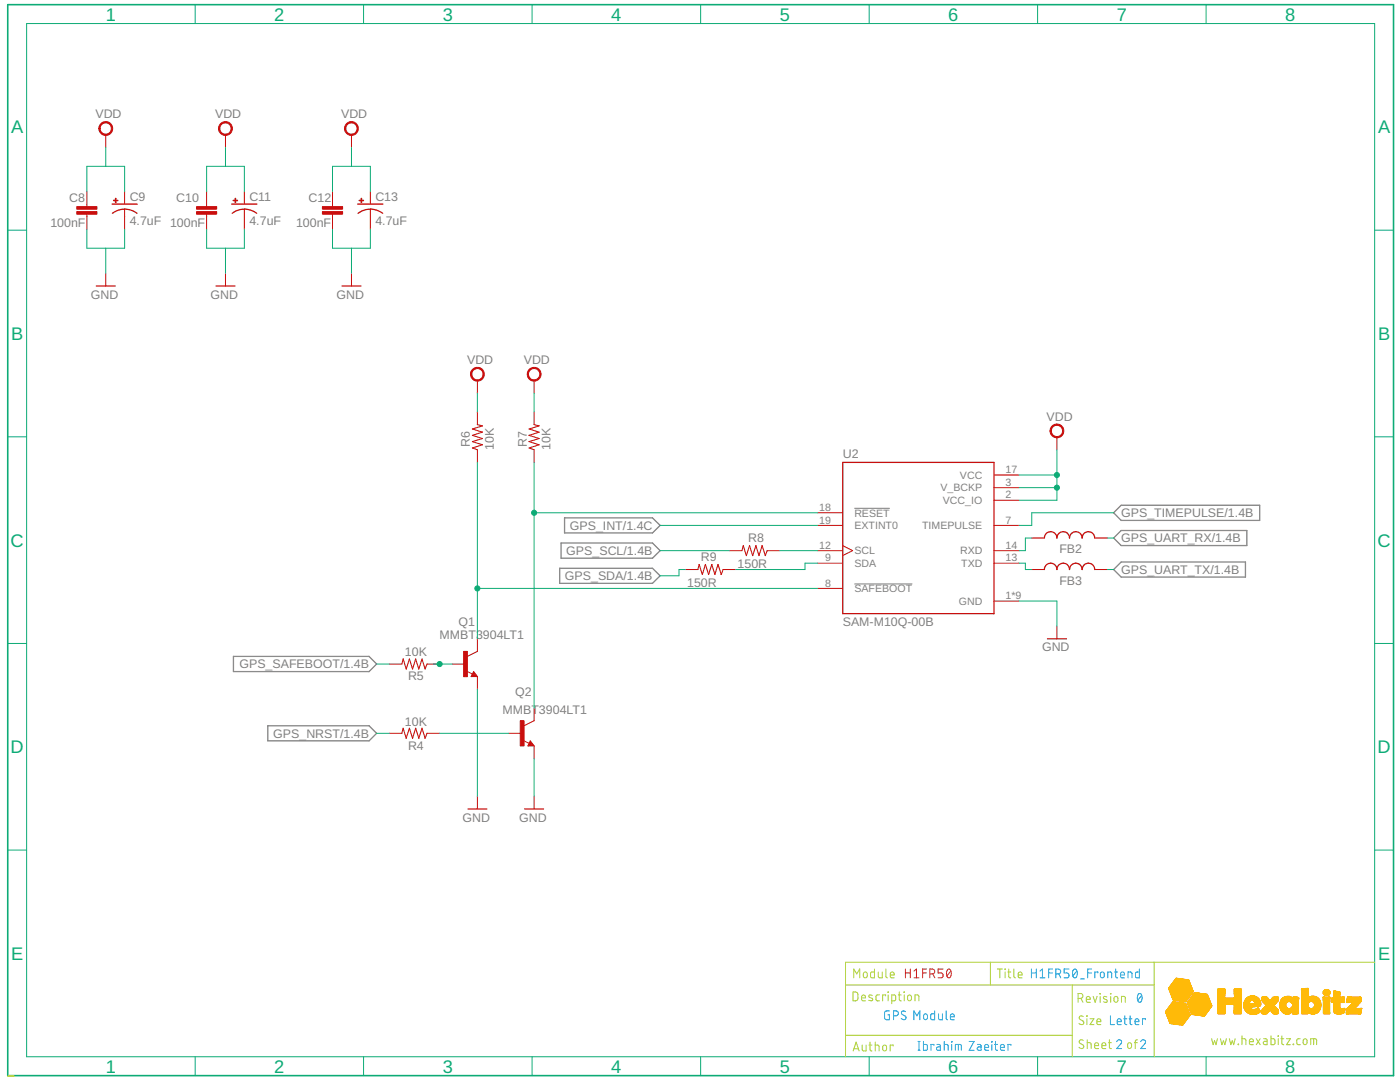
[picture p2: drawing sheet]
<svg xmlns="http://www.w3.org/2000/svg" width="279mm" height="216mm" viewBox="0 0 279 216" stroke-linecap="round" stroke-linejoin="round" font-family="sans-serif">
<defs><g id="words">
<g font-size="3.6" fill="#0dab76">
<text x="21.1" y="4.1">1</text>
<text x="54.7" y="4.1">2</text>
<text x="88.4" y="4.1">3</text>
<text x="122" y="4.1">4</text>
<text x="155.6" y="4.1">5</text>
<text x="189.2" y="4.1">6</text>
<text x="222.9" y="4.1">7</text>
<text x="256.5" y="4.1">8</text>
<text x="2.2" y="26.6">A</text>
<text x="275" y="26.6">A</text>
<text x="2.2" y="67.8">B</text>
<text x="275" y="67.8">B</text>
<text x="2.1" y="109.1">C</text>
<text x="274.9" y="109.1">C</text>
<text x="2.1" y="150.3">D</text>
<text x="274.9" y="150.3">D</text>
<text x="2.2" y="191.5">E</text>
<text x="275" y="191.5">E</text>
<text x="21.1" y="214">1</text>
<text x="54.7" y="214">2</text>
<text x="88.4" y="214">3</text>
<text x="122" y="214">4</text>
<text x="155.6" y="214">5</text>
<text x="189.2" y="214">6</text>
<text x="222.9" y="214">7</text>
<text x="256.5" y="214">8</text>
</g>
<g font-size="2.5" fill="#808080">
<text x="19" y="23.6">VDD</text>
<text x="42.9" y="23.6">VDD</text>
<text x="68.1" y="23.6">VDD</text>
<text x="13.8" y="40.4">C8</text>
<text x="25.9" y="40.1">C9</text>
<text x="35.2" y="40.4">C10</text>
<text x="49.8" y="40.1">C11</text>
<text x="61.6" y="40.4">C12</text>
<text x="74.9" y="40.1">C13</text>
<text x="10" y="45.4">100nF</text>
<text x="25.9" y="44.9">4.7uF 100nF</text>
<text x="49.8" y="44.9">4.7uF</text>
<text x="59.1" y="45.4">100nF</text>
<text x="74.9" y="44.9">4.7uF</text>
<text x="18.1" y="59.6">GND</text>
<text x="42" y="59.6">GND</text>
<text x="67.2" y="59.6">GND</text>
<text x="93.2" y="72.7">VDD</text>
<text x="104.5" y="72.7">VDD</text>
<text x="208.9" y="84">VDD</text>
<text x="93.8" y="89.1" transform="rotate(-90 93.8 89.1)">R6</text>
<text x="98.5" y="89.8" transform="rotate(-90 98.5 89.8)">10K</text>
<text x="105.1" y="89.1" transform="rotate(-90 105.1 89.1)">R7</text>
<text x="109.9" y="89.8" transform="rotate(-90 109.9 89.8)">10K</text>
<text x="168.2" y="91.4">U2</text>
<text x="113.7" y="105.7">GPS_INT/1.4C</text>
<text x="223.8" y="103.2">GPS_TIMEPULSE/1.4B</text>
<text x="113" y="110.7">GPS_SCL/1.4B</text>
<text x="139.9" y="111.9">R9</text>
<text x="147.2" y="113.4">150R</text>
<text x="149.3" y="108.1">R8</text>
<text x="211.4" y="110.4">FB2</text>
<text x="223.8" y="108.2">GPS_UART_RX/1.4B</text>
<text x="112.7" y="115.8">GPS_SDA/1.4B</text>
<text x="137.1" y="117.2">150R</text>
<text x="211.4" y="116.7">FB3</text>
<text x="223.8" y="114.5">GPS_UART_TX/1.4B</text>
<text x="91.5" y="125">Q1</text>
<text x="168.2" y="125">SAM-M10Q-00B</text>
<text x="80.8" y="131">10K</text>
<text x="87.7" y="127.5">MMBT3904LT1</text>
<text x="208" y="130">GND</text>
<text x="47.8" y="133.4">GPS_SAFEBOOT/1.4B</text>
<text x="81.4" y="135.7">R5</text>
<text x="100.3" y="142.6">MMBT3904LT1</text>
<text x="102.8" y="138.8">Q2</text>
<text x="54.5" y="147.2">GPS_NRST/1.4B</text>
<text x="80.8" y="144.8">10K</text>
<text x="81.4" y="149.6">R4</text>
<text x="92.3" y="163.9">GND</text>
<text x="103.6" y="163.9">GND</text>
</g>
<g font-size="2.1" fill="#808080">
<text x="191.6" y="95.5">VCC</text>
<text x="200.7" y="94.4">17</text>
<text x="163.5" y="102">18</text>
<text x="187.7" y="98">V_BCKP</text>
<text x="188.2" y="100.6">VCC_IO</text>
<text x="200.7" y="99.5">2</text>
<text x="200.7" y="96.9">3</text>
<text x="163.5" y="104.5">19</text>
<text x="170.5" y="103.1">RESET</text>
<text x="170.5" y="105.6">EXTINT0</text>
<text x="184" y="105.6">TIMEPULSE</text>
<text x="200.7" y="104.5">7</text>
<text x="163.5" y="109.5">12</text>
<text x="164.7" y="112">9</text>
<text x="170.5" y="113.1">SDA</text>
<text x="170.5" y="110.6">SCL</text>
<text x="191.6" y="110.6">RXD</text>
<text x="191.8" y="113.1">TXD</text>
<text x="200.7" y="112">13</text>
<text x="200.7" y="109.5">14</text>
<text x="164.7" y="117.1">8</text>
<text x="170.5" y="118.2">SAFEBOOT</text>
<text x="200.7" y="119.6">1*9</text>
<text x="191.4" y="120.7">GND</text>
</g>
</g></defs>
<path d="M170.5 116.5h11.6M170.5 101.4h7.1" fill="none" stroke="#808080" stroke-width=".2"/>
<path d="M111.7 113.4h18.5l1.5 1.5-1.5 1.5h-18.5zM112 108.4h18.2l1.5 1.5-1.5 1.5h-18.2zM112.7 103.3h17.5l1.5 1.5-1.5 1.5h-17.5zM222.2 102.3l1.6-1.5h27.6v3h-27.6zM222.2 107.4l1.6-1.5h25v3h-25zM223.8 112.1h24.8v3h-24.8l-1.6-1.5zM46.6 131h27.1l1.5 1.5-1.5 1.5h-27.1zM53.4 144.8h20.3l1.5 1.5-1.5 1.5h-20.3z" fill="none" stroke="#808080" stroke-width=".25"/>
<g fill="none" stroke="#c90d0c" stroke-width=".25">
<path d="M19.2 57.1h3.8M22.4 40.7h5M24.9 41.7l1.5 .3 .9 .6M24.9 41.7l-1.1 .2-1.4 .7M43.1 57.1h3.8M46.2 40.7h5.1M48.8 41.7l1.5 .3 .9 .6M48.8 41.7l-1.6 .3-.9 .6M68.2 57.1h3.8M71.4 40.7h5M73.9 41.7l1.6 .3 .9 .6M73.9 41.7l-1.5 .3-.9 .6"/>
<path d="M168.2 92.3h30.2v30.1h-30.2zM208.4 107.4a1.25 1.25 0 0 1 1.3-1.3 1.25 1.25 0 0 1 1.2 1.3 1.26 1.26 0 0 1 1.3-1.3 1.26 1.26 0 0 1 1.2 1.3 1.26 1.26 0 0 1 1.3-1.3 1.26 1.26 0 0 1 1.3 1.3 1.26 1.26 0 0 1 1.2-1.3 1.26 1.26 0 0 1 1.3 1.3M208.4 113.6a1.25 1.25 0 0 1 1.3-1.2 1.25 1.25 0 0 1 1.2 1.2 1.26 1.26 0 0 1 1.3-1.2 1.26 1.26 0 0 1 1.2 1.2 1.26 1.26 0 0 1 1.3-1.2 1.26 1.26 0 0 1 1.3 1.2 1.26 1.26 0 0 1 1.2-1.2 1.26 1.26 0 0 1 1.3 1.2M94.5 134.5l.2 .3h-.4l.2-.5 .5 .6h-.7M209 127.5h3.8M105.8 148.3l.2 .3h-.4l.2-.5 .5 .6h-.7M93.4 161.4h3.8M104.7 161.4h3.8"/>
</g>
<g fill="none" stroke="#c90d0c" stroke-width=".2">
<path d="M17.3 38.2v3M21.1 26.9v2.5M24.9 38.2v2.5M41.2 38.2v3M45 26.9v2.5M48.8 38.2v2.5M66.4 38.2v3M70.1 26.9v2.5M73.9 38.2v2.5M17.3 42.7v3.1M21.1 54.5v2.6M24.9 41.7v4.1"/>
<path d="M41.2 42.7v3.1M45 54.5v2.6M48.8 41.7v4.1M66.4 42.7v3.1M70.1 54.5v2.6M73.9 41.7v4.1M95.3 75.9v2.5M106.6 75.9v2.5M95.3 82.2v2.5M95.3 89.7v2.6M106.6 82.2v2.5M106.6 89.7v2.6"/>
<path d="M198.4 99.8h5M198.4 97.3h5M198.4 94.8h5M210.9 87.2v2.5M136.8 113.6h2.5M144.3 113.6h2.5M145.6 109.9h2.5M153.1 109.9h2.5M163.2 104.8h5M163.2 117.4h5M163.2 112.4h5M163.2 109.9h5"/>
<path d="M163.2 102.3h5M168.2 108.9l2 1-2 .9M198.4 119.9h5M198.4 104.8h5M198.4 112.4h5M198.4 109.9h5M205.9 107.4h2.5M205.9 113.6h2.5M218.5 107.4h2.5M218.5 113.6h2.5M77.7 132.5h2.5M85.2 132.5h2.5"/>
<path d="M90.3 132.5h2.5M93.1 133.9l1.2 .6M94.5 134l.8 1h-1.3zM95.3 127.5v2.5l-2 1M95.3 135v2.5M210.9 124.9v2.6M77.7 146.3h2.5M85.2 146.3h2.5M95.3 158.9v2.5M101.6 146.3h2.5M104.4 147.7l1.2 .6M105.8 147.8l.8 1h-1.3z"/>
<path d="M106.6 141.3v2.5l-2 1M106.6 148.8v2.6M106.6 158.9v2.5"/>
</g>
<g fill="#c90d0c" stroke="#c90d0c" stroke-width=".2">
<path d="M209.9 85a1.38 1.38 0 0 1 2.2 .3 1.38 1.38 0 0 1-.8 2 1.38 1.38 0 0 1-1.8-1.3h.3a1.12 1.12 0 0 1 1.6-1.1 1.12 1.12 0 0 1 .3 1.9 1.12 1.12 0 0 1-1.9-.5v-.3h-.3z" fill-rule="evenodd"/>
<path d="M105.6 73.7a1.39 1.39 0 0 1 2.2 .2 1.39 1.39 0 0 1-.8 2.1 1.39 1.39 0 0 1-1.8-1.3h.3a1.14 1.14 0 0 1 1.5-1.1 1.14 1.14 0 0 1 .3 1.9 1.14 1.14 0 0 1-1.8-.5v-.3h-.3z" fill-rule="evenodd"/>
<path d="M94.3 73.7a1.38 1.38 0 0 1 2.2 .3 1.38 1.38 0 0 1-.9 2 1.38 1.38 0 0 1-1.7-1.3h.2a1.13 1.13 0 0 1 1.6-1.1 1.13 1.13 0 0 1 .3 1.9 1.13 1.13 0 0 1-1.8-.5l-.1-.3h-.2z" fill-rule="evenodd"/>
<path d="M20.1 24.7a1.38 1.38 0 0 1 2.2 .2 1.38 1.38 0 0 1-.8 2.1 1.38 1.38 0 0 1-1.8-1.3h.3a1.13 1.13 0 0 1 1.6-1 1.13 1.13 0 0 1 .2 1.9 1.13 1.13 0 0 1-1.8-.7v-.2h-.3z" fill-rule="evenodd"/>
<path d="M44 24.7a1.38 1.38 0 0 1 2.2 .2 1.38 1.38 0 0 1-.8 2.1 1.38 1.38 0 0 1-1.8-1.3h.3a1.14 1.14 0 0 1 1.5-1.1 1.14 1.14 0 0 1 .3 1.9 1.14 1.14 0 0 1-1.8-.6v-.2h-.3z" fill-rule="evenodd"/>
<path d="M69.1 24.7a1.38 1.38 0 0 1 2.2 .2 1.38 1.38 0 0 1-.8 2.1 1.38 1.38 0 0 1-1.8-1.3h.3a1.14 1.14 0 0 1 1.6-1.1 1.14 1.14 0 0 1 .3 1.9 1.14 1.14 0 0 1-1.9-.6v-.2h-.3z" fill-rule="evenodd"/>
</g>
<g fill="#c90d0c" stroke="#c90d0c" stroke-width=".2">
<path d="M15.3 42.2h4v.5h-4z"/>
<path d="M15.3 41.2h4v.5h-4z"/>
<path d="M22.6 39.9h.9v.2h-.9z"/>
<path d="M23 39.6h.2v.8h-.2z"/>
<path d="M92.5 130h.8v5h-.8z"/>
<path d="M103.8 143.8h.8v5h-.8z"/>
<path d="M39.2 42.2h4v.5h-4z"/>
<path d="M39.2 41.2h4v.5h-4z"/>
<path d="M46.5 39.9h.9v.2h-.9z"/>
<path d="M46.9 39.6h.1v.8h-.1z"/>
<path d="M64.3 42.2h4.1v.5h-4.1z"/>
<path d="M64.3 41.2h4.1v.5h-4.1z"/>
<path d="M71.7 39.9h.9v.2h-.9z"/>
<path d="M72.1 39.6h.1v.8h-.1z"/>
</g>
<path d="M95.3 84.7l1 .3-2 .6 2 .6-2 .7 2 .6-2 .6 2 .7-2 .6 1 .3M106.6 84.7l1 .3-2 .6 2 .6-2 .7 2 .6-2 .6 2 .7-2 .6 1 .3M139.3 113.6l.2-1 .7 2 .6-2 .6 2 .6-2 .7 2 .6-2 .6 2 .4-1M148.1 109.9l.2-1 .6 2 .7-2 .6 2 .7-2 .6 2 .6-2 .6 2 .4-1M80.2 132.5l.3-1 .6 2 .6-2 .6 2 .7-2 .6 2 .6-2 .6 2 .4-1M80.2 146.3l.3-1 .6 2 .6-2 .6 2 .7-2 .6 2 .6-2 .6 2 .4-1" fill="none" stroke="#c90d0c" stroke-width=".21"/>
<path d="M1.5 .9h276.6v213.7h-276.6z" fill="none" stroke="#0dab76" stroke-width=".32"/>
<g fill="none" stroke="#0dab76" stroke-width=".2">
<path d="M5.3 4.7h269v206.2h-269zM38.9 .9v3.8M72.6 .9v3.8M106.2 .9v3.8M139.8 .9v3.8M173.5 .9v3.8M207.1 .9v3.8M240.7 .9v3.8M17.3 38.2v-5h7.6v5M21.1 29.4v3.8M41.2 38.2v-5h7.6v5M45 29.4v3.8"/>
<path d="M66.4 38.2v-5h7.5v5M70.1 29.4v3.8M1.5 45.9h3.8M17.3 45.8v3.7h7.6v-3.7M21.1 49.5v5M41.2 45.8v3.7h7.6v-3.7M45 49.5v5M66.4 45.8v3.7h7.5v-3.7M70.1 49.5v5M274.3 45.9h3.8M95.3 78.4v3.8M106.6 78.4v3.8"/>
<path d="M1.5 87.2h3.8M95.3 92.3v35.2M106.6 92.3v49M203.4 97.3h7.5M203.4 94.8h7.5M210.9 89.7v10.1h-7.5M274.3 87.2h3.8M95.3 117.4h67.9M106.6 102.3h56.6M131.7 104.8h31.5M131.7 109.9h13.9M136.8 113.6h-1.3v1.3h-3.8"/>
<path d="M155.6 109.9h7.6M163.2 112.4h-2.5v1.2h-13.9M203.4 119.9h7.5v5M203.4 112.4h1.2v1.2h1.3M205.9 107.4h-1.3v2.5h-1.2M221 107.4h1.2M221 113.6h1.2M222.2 102.3h-16.3v2.5h-2.5M1.5 128.4h3.8M75.2 132.5h2.5M86.5 132.5h3.8M95.3 137.5v21.4"/>
<path d="M274.3 128.4h3.8M75.2 146.3h2.5M87.7 146.3h13.9M106.6 151.4v7.5M1.5 169.6h3.8M274.3 169.6h3.8M38.9 210.9v3.7M72.6 210.9v3.7M106.2 210.9v3.7M139.8 210.9v3.7M173.5 210.9v3.7M207.1 210.9v3.7"/>
<path d="M240.7 210.9v3.7"/>
</g>
<g fill="#0dab76" stroke="#0dab76" stroke-width=".2">
<circle cx="210.9" cy="97.3" r=".51"/>
<circle cx="210.9" cy="94.8" r=".51"/>
<circle cx="106.6" cy="102.3" r=".51"/>
<circle cx="95.3" cy="117.4" r=".51"/>
<circle cx="87.7" cy="132.5" r=".51"/>
</g>
<g fill="none" stroke="#afd134" stroke-width=".2">
<path d="M168.7 196.5h61.6M170.2 197.9l.7 .1 .3 .3v1.1l-.3 .3h-.7zM170.4 195.1v-1.7l.6 .9 .6-.9v1.7M171.9 199.1h.8a.41 .41 0 0 0-.3-.5 .41 .41 0 0 0-.5 .3l.1 .7 .7 .1M172.4 194.1l.3-.1 .3 .1 .1 .6a.39 .39 0 0 1-.4 .4 .39 .39 0 0 1-.4-.4zM174.1 198.6l-.6-.1-.1 .3 .7 .5v.3l-.2 .1-.5-.1M174.5 193.4v1.7h-.6l-.2-.3 .1-.7 .1-.1h.6M175.3 194v.9l.3 .2h.5v-1.1M175.5 198.5h-.5l-.2 .3 .1 .8 .6 .1M176.7 198.7v-.2h-.6v1.2M176.8 193.4v1.4l.3 .3M177.2 197.9l.1 .1z"/>
<path d="M177.2 198.5v1.2M177.7 194.5h.8a.41 .41 0 0 0-.3-.5 .41 .41 0 0 0-.5 .3l.1 .7 .7 .1M178 199.7h.6l.1-.2 .1-.7-.2-.2-.6-.1v1.8M179.3 198.5h.6M179.5 197.9v1.6l.4 .2M180.4 197.9l.1 .1zM180.5 198.5v1.2M181.2 198.6l.3-.1 .3 .1 .1 .7a.39 .39 0 0 1-.4 .4 .39 .39 0 0 1-.4-.4zM182.6 199.7v-1.2l.7 .2 .1 1M197.7 192v4.5M199.1 193.4h.9M199.5 193.4v1.7"/>
<path d="M200.6 193.4v.1zM200.6 194v1.1M201.1 194h.6M201.3 193.4v1.5l.4 .2M202.3 193.4v1.4l.3 .3M203.2 194.5h.8a.41 .41 0 0 0-.3-.5 .41 .41 0 0 0-.5 .3l.1 .7 .7 .1M214 196.5v14.4M215.2 199.2h.4a.49 .49 0 0 0 .5-.5 .49 .49 0 0 0-.5-.5h-.4v1.8M215.7 199.2l.4 .8M216.8 199.4h.8a.41 .41 0 0 0-.3-.5 .41 .41 0 0 0-.5 .3l.1 .7 .7 .1M218.2 198.8l.4 1.2 .3-1.2M219.5 198.2l.1 .1z"/>
<path d="M219.6 198.8v1.2M220.9 198.9l-.4-.1-.3 .2 .1 .2 .6 .4 .1 .3-.3 .1-.5-.1M221.6 198.2l.1 .1zM221.7 198.8v1.2M222.4 198.9l.3-.1a.66 .66 0 0 1 .2 1.2h-.4l-.2-.3zM230.3 192v18.9M274.3 192h-105.6v18.9M168.7 206.6h45.3M170.3 209.7l.6-1.8 .5 1.8M170.4 209.3h.9M172.1 208.5v1l.3 .2h.4v-1.2M173.4 208.5h.6"/>
<path d="M173.6 207.9l.1 1.6 .3 .2M174.7 208.5l.7 .2 .1 1M174.7 207.9v1.8M176.3 208.6l.3-.1 .2 .1 .1 .7a.39 .39 0 0 1-.4 .4 .39 .39 0 0 1-.4-.4zM178.2 208.7v-.2h-.5v1.2M216.2 202.8l-.2-.1a.41 .41 0 0 0-.6 .2 .41 .41 0 0 0 .2 .5l.5 .3a.42 .42 0 0 1 .2 .6 .42 .42 0 0 1-.6 .1l-.4-.2M216.2 207.6a.43 .43 0 0 0-.6-.1 .43 .43 0 0 0-.1 .6l.6 .4a.41 .41 0 0 1 .1 .6 .41 .41 0 0 1-.5 .1l-.4-.2M216.9 202.7l.1 .1zM216.9 203.3v1.1M217 208l.7 .2 .1 1M217 207.5v1.7M217.5 203.3h.8l-.8 1.1h.8"/>
<path d="M218.5 208.6h.7a.41 .41 0 0 0-.2-.5 .41 .41 0 0 0-.5 .3v.7l.7 .1M218.9 203.9h.8a.41 .41 0 0 0-.3-.6 .41 .41 0 0 0-.5 .4l.1 .7h.7M219.9 208.6h.8a.41 .41 0 0 0-.3-.5 .41 .41 0 0 0-.5 .3l.1 .7 .7 .1M221.2 208h.6M221.4 207.5v1.5l.4 .2M223.8 200v-1.2l.8 .2v1M225.1 208.2l.3-.2 .3 .2 .1 .6a.39 .39 0 0 1-.4 .4 .39 .39 0 0 1-.4-.4zM226.4 208h.6M227 207.5l-.4 .1v1.6M241.8 207.3l.3 1.1 .3-.7 .3 .7 .3-1.1M243.6 207.3l.3 1.1 .3-.7 .3 .7 .3-1.1M245.3 207.3l.3 1.1 .3-.7 .3 .7 .3-1.1"/>
<path d="M247.1 208.3l.1 .1zM247.9 207.3l.7 .1v1M247.9 206.7v1.7M249.3 207.9h.8a.41 .41 0 0 0-.3-.6 .41 .41 0 0 0-.5 .4l.1 .7h.7M250.7 207.3l.8 1.1M251.5 207.3l-.8 1.1M252.2 207.3h.4l.3 .2v.9l-.7-.1-.1-.3 .2-.2h.6M253.7 206.7v1.7h.6l.1-.2v-.7l-.3-.2h-.4M255.1 206.7v.1zM255.1 207.3v1.1M255.6 207.3h.6M255.8 206.7v1.6l.4 .1"/>
<path d="M256.8 207.3h.7l-.7 1.1h.7M258.1 208.3l.1 .1zM259.5 207.3h-.5l-.2 .3 .1 .8h.6M260.2 207.4l.3-.1a.66 .66 0 0 1 .4 .5 .66 .66 0 0 1-.3 .6h-.3l-.2-.2zM261.6 208.4v-1.1l1.1 .1 .1 1M262.2 207.3v1.1"/>
</g>
<g fill="none" stroke="#0696d7" stroke-width=".2">
<path d="M205.8 193.4v1.7M205.8 194.1h1M206.8 193.4v1.7M207.6 193.8l.4-.4v1.7M207.6 195.1h.9M209.3 194.1h.8M210.1 193.4h-.8v1.7M210.7 194.3h.5a.49 .49 0 0 0 .5-.5 .49 .49 0 0 0-.5-.4h-.5v1.7M211.3 194.3l.4 .8M213.3 193.4h-.9v.7h.6a.5 .5 0 0 1 .3 .5 .5 .5 0 0 1-.3 .5h-.6M214.2 193.5l.3-.1a1.04 1.04 0 0 1 0 1.7 1.08 1.08 0 0 1-.3-1.6zM214.9 193.8l-.8 .9"/>
<path d="M215.6 195.3h.8M217.1 194.1h.7M217.8 193.4h-.7v1.7M219.1 194.1v-.1h-.6v1.1M219.7 194.1l.3-.1 .3 .1 .1 .6a.39 .39 0 0 1-.4 .4 .39 .39 0 0 1-.4-.4zM221.1 195.1v-1.1l.7 .1 .1 1M222.4 194h.6M222.7 193.4v1.5l.3 .2M223.6 194.5h.8a.41 .41 0 0 0-.3-.5 .41 .41 0 0 0-.5 .3l.1 .7 .7 .1M225.1 195.1v-1.1l.8 .1v1M227.2 198.4l.3-.2a1.04 1.04 0 0 1 0 1.8 1.13 1.13 0 0 1-.3-1.6zM227.4 193.4v1.7h-.6l-.2-.3v-.7l.2-.1h.6"/>
<path d="M227.8 198.6l-.7 1M177.5 201.7h-.7l-.2 .3v1.2l.2 .2 .7 .1v-1h-.3M178.3 202.7h.5a.49 .49 0 0 0 .5-.5 .49 .49 0 0 0-.5-.5h-.5v1.8M180.7 201.9a.44 .44 0 0 0-.6-.1 .44 .44 0 0 0 0 .6l.5 .3a.44 .44 0 0 1 .1 .7 .44 .44 0 0 1-.7-.1l-.1-.1M182.4 203.5v-1.8l.6 1 .6-1v1.8M183.2 209.6h.4M183.2 207.8h.4M183.4 207.8v1.8M184.3 207.8v1.8l.6-.1 .2-.2v-.7l-.2-.2h-.6M184.4 202.4l.3-.1 .3 .1 .1 .7a.39 .39 0 0 1-.4 .4 .39 .39 0 0 1-.4-.4zM186.4 208.6v-.2h-.6v1.2M186.5 201.7v1.8h-.6l-.2-.3 .1-.7 .1-.2h.6"/>
<path d="M187 208.4h.5l.2 .3v.9l-.6-.1-.2-.2 .1-.3 .7-.1M187.3 202.3v1l.3 .2h.5v-1.2M188.4 208.4l.8 .2v1M188.4 207.8v1.8M188.8 201.7v1.5l.3 .3M189.7 202.9h.8a.41 .41 0 0 0-.3-.6 .41 .41 0 0 0-.5 .4l.1 .7 .7 .1M189.9 207.8l.1 .1zM189.9 208.4v1.2M190.7 209.6v-1.2l1.1 .1 .1 1.1M191.3 208.4v1.2M193.4 207.8h1l-1 1.8h1M195.1 208.4h.5l.2 .3v.9l-.6-.1-.2-.2 .1-.3 .7-.1"/>
<path d="M196.5 209h.8a.41 .41 0 0 0-.3-.6 .41 .41 0 0 0-.5 .4l.1 .7 .7 .1M197.9 207.8l.1 .1zM198 208.4v1.2M198.5 208.4h.6M198.7 207.8v1.6l.4 .2M199.7 209h.7a.41 .41 0 0 0-.2-.6 .41 .41 0 0 0-.5 .4v.7l.7 .1M201.7 208.6v-.2h-.5v1.2M221.6 202.7v1.7h.8M222.9 207.9a.49 .49 0 0 1 .7-.4 .49 .49 0 0 1 .1 .8l-.8 .9h.9M223 203.9h.8a.41 .41 0 0 0-.3-.6 .41 .41 0 0 0-.5 .4l.1 .7h.7M224.3 203.3h.6M224.5 202.7v1.6l.4 .1"/>
<path d="M225.3 203.3h.6M225.5 202.7l.1 1.6 .3 .1M226.5 203.9h.8a.4 .4 0 0 0-.3-.6 .4 .4 0 0 0-.5 .4l.1 .7h.7M227.6 207.9a.48 .48 0 0 1 .7-.4 .48 .48 0 0 1 .2 .8l-.9 .9h1M228.6 203.5v-.2h-.6v1.1"/>
</g>
<path d="M180.7 193.4v1.7M180.7 194.1h1M181.7 193.4v1.7M182.4 193.8l.5-.4v1.7M182.4 195.1h1M184.1 194.1h.8M184.9 193.4h-.8v1.7M185.6 194.3h.5a.49 .49 0 0 0 .4-.5 .49 .49 0 0 0-.4-.4h-.5v1.7M186.2 194.3l.4 .8M188.2 193.4h-1v.7h.6a.49 .49 0 0 1 .4 .5 .49 .49 0 0 1-.4 .5h-.6M189.1 193.5l.3-.1a1.04 1.04 0 0 1 0 1.7 1.08 1.08 0 0 1-.3-1.6zM189.8 193.8l-.8 .9" fill="none" stroke="#d62525" stroke-width=".2"/>
<g fill="#ffba08" stroke="#ffba08" stroke-width=".2">
<path d="M235.8 204.5l.3 .1z"/>
<path d="M235.6 204.5h.5z"/>
<path d="M235.4 204.4l.7 .1z"/>
<path d="M235.2 204.4l.9 .1z"/>
<path d="M235 204.4h1.1z"/>
<path d="M234.8 204.4h1.4z"/>
<path d="M234.6 204.3l1.6 .1z"/>
<path d="M234.4 204.3l1.8 .1z"/>
<path d="M234.3 204.3h1.9z"/>
<path d="M234.1 204.3h2.1z"/>
<path d="M233.9 204.3h2.3z"/>
<path d="M233.7 204.2l2.6 .1z"/>
<path d="M233.5 204.2h2.8z"/>
<path d="M233.5 204.1l2.8 .1z"/>
<path d="M233.5 204.1h2.8z"/>
<path d="M233.5 204l2.9 .1z"/>
<path d="M233.4 204l3 .1z"/>
<path d="M233.4 204h3z"/>
<path d="M233.4 203.9l3.1 .1z"/>
<path d="M233.4 203.9h3.1z"/>
<path d="M233.4 203.8l3.2 .1z"/>
<path d="M233.4 203.8h3.2z"/>
<path d="M233.3 203.8h3.3z"/>
<path d="M233.3 203.7l3.3 .1z"/>
<path d="M233.3 203.7l3.4 .1z"/>
<path d="M233.3 203.7h3.4z"/>
<path d="M233.3 203.6l3.4 .1z"/>
<path d="M233.3 203.6h3.4z"/>
<path d="M233.3 203.5l3.5 .1z"/>
<path d="M233.2 203.5l3.6 .1z"/>
<path d="M233.2 203.5h3.6z"/>
<path d="M233.3 203.5h3.5z"/>
<path d="M233.2 203.5h3.7z"/>
<path d="M233.2 203.4l3.7 .1z"/>
<path d="M233.2 203.4h3.7z"/>
<path d="M233.2 203.3l3.7 .1z"/>
<path d="M233.2 203.3h3.7z"/>
<path d="M233.2 203.3h3.8z"/>
<path d="M233.1 203.2l3.9 .1z"/>
<path d="M233.2 203.2l3.8 .1z"/>
<path d="M233.1 203.2h3.9z"/>
<path d="M233.1 203.1l4 .1z"/>
<path d="M233.1 203.1h4z"/>
<path d="M233 203l4.2 .1z"/>
<path d="M233 203h4.2z"/>
<path d="M233 202.9l4.2 .1z"/>
<path d="M233 202.9h4.2z"/>
<path d="M233 202.9h4.3z"/>
<path d="M233 202.8l4.3 .1z"/>
<path d="M233 202.8h4.3z"/>
<path d="M232.9 202.7l4.5 .1z"/>
<path d="M240.3 202.7l.1 .1z"/>
<path d="M232.9 202.7h4.5z"/>
<path d="M240.1 202.7h.3z"/>
<path d="M239.9 202.7h.5z"/>
<path d="M232.9 202.6l4.5 .1z"/>
<path d="M239.7 202.6l.7 .1z"/>
<path d="M239.5 202.6l1 .1z"/>
<path d="M232.9 202.6h4.6z"/>
<path d="M239.3 202.6h1.2z"/>
<path d="M239.1 202.6h1.4z"/>
<path d="M232.9 202.5l4.6 .1z"/>
<path d="M238.9 202.5l1.6 .1z"/>
<path d="M238.7 202.5l1.8 .1z"/>
<path d="M232.9 202.5h4.6z"/>
<path d="M238.5 202.5h2z"/>
<path d="M232.8 202.5h4.7z"/>
<path d="M238.4 202.5h2.2z"/>
<path d="M232.8 202.4l4.7 .1z"/>
<path d="M238.2 202.4l2.4 .1z"/>
<path d="M238 202.4l2.6 .1z"/>
<path d="M232.8 202.4h4.7z"/>
<path d="M237.8 202.4h2.8z"/>
<path d="M232.8 202.4h4.6z"/>
<path d="M250 202.4h.2z"/>
<path d="M232.8 202.3l4.6 .1z"/>
<path d="M237.8 202.3l2.9 .1z"/>
<path d="M249.7 202.3l.8 .1z"/>
<path d="M256.8 202.3l.3 .1z"/>
<path d="M249.6 202.3l1.1 .1z"/>
<path d="M256.6 202.3l.6 .1z"/>
<path d="M266.9 202.3l.5 .1z"/>
<path d="M232.8 202.3h4.6z"/>
<path d="M237.8 202.3h2.9z"/>
<path d="M249.5 202.3h1.3z"/>
<path d="M252.2 202.3h.4z"/>
<path d="M254.4 202.3h.3z"/>
<path d="M256.6 202.3h.7z"/>
<path d="M258 202.3h.6z"/>
<path d="M261.8 202.3h.5z"/>
<path d="M266.8 202.3h.8z"/>
<path d="M268.7 202.3h.3z"/>
<path d="M271.1 202.3h.4z"/>
<path d="M243.1 202.3h1.3z"/>
<path d="M246.4 202.3h1.2z"/>
<path d="M249.4 202.3h1.5z"/>
<path d="M252 202.3h.8z"/>
<path d="M254.1 202.3h.9z"/>
<path d="M256.5 202.3h.9z"/>
<path d="M258 202.3h1z"/>
<path d="M259.8 202.3h1.1z"/>
<path d="M261.6 202.3h.8z"/>
<path d="M264.2 202.3h1.1z"/>
<path d="M266.7 202.3h1z"/>
<path d="M268.7 202.3h.6z"/>
<path d="M270.9 202.3h.6z"/>
<path d="M232.7 202.2l4.7 .1z"/>
<path d="M237.8 202.2l2.9 .1z"/>
<path d="M243.1 202.2l1.3 .1z"/>
<path d="M246.3 202.2l1.4 .1z"/>
<path d="M249.3 202.2l1.6 .1z"/>
<path d="M251.9 202.2l1 .1z"/>
<path d="M254.1 202.2l1 .1z"/>
<path d="M256.4 202.2l1 .1z"/>
<path d="M258 202.2l1.1 .1z"/>
<path d="M259.8 202.2l1.2 .1z"/>
<path d="M261.6 202.2l.9 .1z"/>
<path d="M264.1 202.2l1.3 .1z"/>
<path d="M266.6 202.2l1.2 .1z"/>
<path d="M268.7 202.2l2.9 .1z"/>
<path d="M243.1 202.2l1.4 .1z"/>
<path d="M249.3 202.2l1.7 .1z"/>
<path d="M256.3 202.2l1.2 .1z"/>
<path d="M261.5 202.2l1.1 .1z"/>
<path d="M264.1 202.2l1.2 .1z"/>
<path d="M266.6 202.2l1.3 .1z"/>
<path d="M232.7 202.2h4.7z"/>
<path d="M237.8 202.2h3z"/>
<path d="M243 202.2h1.5z"/>
<path d="M246.3 202.2h1.4z"/>
<path d="M249.2 202.2h1.8z"/>
<path d="M251.8 202.2h1.1z"/>
<path d="M254 202.2h1.1z"/>
<path d="M256.3 202.2h1.2z"/>
<path d="M258 202.2h1.1z"/>
<path d="M259.8 202.2h1.2z"/>
<path d="M261.5 202.2h1.1z"/>
<path d="M264.1 202.2h1.2z"/>
<path d="M266.5 202.2h1.5z"/>
<path d="M268.7 202.2h2.9z"/>
<path d="M249.2 202.2h1.9z"/>
<path d="M256.2 202.2h1.3z"/>
<path d="M261.4 202.2h1.3z"/>
<path d="M264.1 202.2h1.3z"/>
<path d="M232.7 202.1l4.7 .1z"/>
<path d="M237.7 202.1l3.1 .1z"/>
<path d="M243 202.1l1.5 .1z"/>
<path d="M246.3 202.1l1.4 .1z"/>
<path d="M249.1 202.1l2 .1z"/>
<path d="M251.8 202.1l1.1 .1z"/>
<path d="M254 202.1l1.1 .1z"/>
<path d="M256.2 202.1l1.4 .1z"/>
<path d="M258 202.1l1.1 .1z"/>
<path d="M259.8 202.1l1.2 .1z"/>
<path d="M261.3 202.1l1.4 .1z"/>
<path d="M264.1 202.1l1.3 .1z"/>
<path d="M266.4 202.1l1.7 .1z"/>
<path d="M268.7 202.1l2.9 .1z"/>
<path d="M249.1 202.1l2.1 .1z"/>
<path d="M261.3 202.1l1.5 .1z"/>
<path d="M232.7 202.1h4.7z"/>
<path d="M237.7 202.1h3.1z"/>
<path d="M243 202.1h1.5z"/>
<path d="M246.3 202.1h1.4z"/>
<path d="M249 202.1h2.2z"/>
<path d="M251.8 202.1h1.2z"/>
<path d="M254 202.1h1.1z"/>
<path d="M256.1 202.1h1.5z"/>
<path d="M258 202.1h1.1z"/>
<path d="M259.8 202.1h1.2z"/>
<path d="M261.3 202.1h1.5z"/>
<path d="M264.1 202.1h1.3z"/>
<path d="M266.4 202.1h1.8z"/>
<path d="M268.7 202.1h2.9z"/>
<path d="M232.7 202.1h4.6z"/>
<path d="M237.7 202.1h3.2z"/>
<path d="M251.9 202.1h1.1z"/>
<path d="M253.9 202.1h1.2z"/>
<path d="M256.1 202.1h1.6z"/>
<path d="M261.3 202.1h1.6z"/>
<path d="M232.7 202l4.6 .1z"/>
<path d="M237.7 202l3.2 .1z"/>
<path d="M243 202l1.5 .1z"/>
<path d="M246.3 202l1.4 .1z"/>
<path d="M249 202l2.3 .1z"/>
<path d="M251.9 202l1.1 .1z"/>
<path d="M253.9 202l1.2 .1z"/>
<path d="M256.1 202l1.6 .1z"/>
<path d="M257.9 202l1.2 .1z"/>
<path d="M259.8 202l1.3 .1z"/>
<path d="M261.2 202l1.7 .1z"/>
<path d="M264.1 202l1.2 .1z"/>
<path d="M266.3 202l2 .1z"/>
<path d="M268.7 202l2.9 .1z"/>
<path d="M248.9 202l2.4 .1z"/>
<path d="M251.8 202l1.2 .1z"/>
<path d="M256 202l1.7 .1z"/>
<path d="M261.2 202l1.8 .1z"/>
<path d="M232.6 202h4.7z"/>
<path d="M237.7 202h3.2z"/>
<path d="M243 202h1.5z"/>
<path d="M246.3 202h1.4z"/>
<path d="M248.9 202h2.5z"/>
<path d="M251.8 202h1.3z"/>
<path d="M253.9 202h1.2z"/>
<path d="M256 202h1.7z"/>
<path d="M257.9 202h1.2z"/>
<path d="M259.8 202h1.3z"/>
<path d="M261.2 202h1.8z"/>
<path d="M264.1 202h1.2z"/>
<path d="M266.3 202h2z"/>
<path d="M268.7 202h2.9z"/>
<path d="M256 202h1.8z"/>
<path d="M259.8 202h3.2z"/>
<path d="M232.6 201.9l4.7 .1z"/>
<path d="M237.7 201.9l3.3 .1z"/>
<path d="M243 201.9l1.5 .1z"/>
<path d="M246.3 201.9l1.4 .1z"/>
<path d="M248.8 201.9l2.6 .1z"/>
<path d="M251.8 201.9l1.3 .1z"/>
<path d="M253.9 201.9l1.2 .1z"/>
<path d="M255.9 201.9l1.9 .1z"/>
<path d="M257.9 201.9l1.2 .1z"/>
<path d="M259.8 201.9l3.2 .1z"/>
<path d="M264.1 201.9l1.2 .1z"/>
<path d="M266.3 201.9l2 .1z"/>
<path d="M268.7 201.9l2.9 .1z"/>
<path d="M253.8 201.9l1.3 .1z"/>
<path d="M259.8 201.9l3.3 .1z"/>
<path d="M232.6 201.9h4.7z"/>
<path d="M237.6 201.9h3.4z"/>
<path d="M243 201.9h1.5z"/>
<path d="M246.3 201.9h1.4z"/>
<path d="M248.8 201.9h2.7z"/>
<path d="M251.9 201.9h1.2z"/>
<path d="M253.8 201.9h1.3z"/>
<path d="M255.9 201.9h3.2z"/>
<path d="M259.8 201.9h3.3z"/>
<path d="M264.1 201.9h1.2z"/>
<path d="M266.3 201.9h2z"/>
<path d="M268.7 201.9h2.9z"/>
<path d="M251.8 201.9h1.4z"/>
<path d="M266.2 201.9h2.2z"/>
<path d="M232.6 201.8l4.7 .1z"/>
<path d="M237.6 201.8l3.4 .1z"/>
<path d="M243 201.8l1.5 .1z"/>
<path d="M246.3 201.8l1.4 .1z"/>
<path d="M248.7 201.8l2.8 .1z"/>
<path d="M251.9 201.8l1.3 .1z"/>
<path d="M253.8 201.8l1.3 .1z"/>
<path d="M255.9 201.8l3.2 .1z"/>
<path d="M259.8 201.8l3.3 .1z"/>
<path d="M264.1 201.8l1.2 .1z"/>
<path d="M266.2 201.8l2.2 .1z"/>
<path d="M268.7 201.8l2.9 .1z"/>
<path d="M232.6 201.8l4.6 .1z"/>
<path d="M251.8 201.8l1.4 .1z"/>
<path d="M255.8 201.8l3.3 .1z"/>
<path d="M259.8 201.8l3.4 .1z"/>
<path d="M232.7 201.8h4.5z"/>
<path d="M237.6 201.8h3.4z"/>
<path d="M243 201.8h1.5z"/>
<path d="M246.3 201.8h1.4z"/>
<path d="M248.7 201.8h2.8z"/>
<path d="M251.8 201.8h1.4z"/>
<path d="M253.7 201.8h1.4z"/>
<path d="M255.8 201.8h3.3z"/>
<path d="M259.8 201.8h3.4z"/>
<path d="M264.1 201.8h1.2z"/>
<path d="M266.2 201.8h2.1z"/>
<path d="M268.7 201.8h2.9z"/>
<path d="M237.6 201.8h3.5z"/>
<path d="M248.6 201.8h2.9z"/>
<path d="M232.7 201.7l4.5 .1z"/>
<path d="M237.6 201.7l3.5 .1z"/>
<path d="M243 201.7l1.5 .1z"/>
<path d="M246.3 201.7l1.4 .1z"/>
<path d="M248.6 201.7l2.9 .1z"/>
<path d="M251.8 201.7l1.4 .1z"/>
<path d="M253.7 201.7l1.4 .1z"/>
<path d="M255.8 201.7l3.3 .1z"/>
<path d="M259.8 201.7l3.4 .1z"/>
<path d="M264.1 201.7l1.2 .1z"/>
<path d="M266.2 201.7l2.1 .1z"/>
<path d="M268.7 201.7l2.9 .1z"/>
<path d="M251.8 201.7l1.5 .1z"/>
<path d="M232.7 201.7h4.5z"/>
<path d="M237.6 201.7h3.5z"/>
<path d="M243 201.7h1.5z"/>
<path d="M246.3 201.7h1.4z"/>
<path d="M248.6 201.7h2.8z"/>
<path d="M251.9 201.7h1.4z"/>
<path d="M253.7 201.7h1.4z"/>
<path d="M255.8 201.7h3.3z"/>
<path d="M259.8 201.7h3.4z"/>
<path d="M264.1 201.7h1.2z"/>
<path d="M266.2 201.7h2.1z"/>
<path d="M268.7 201.7h3z"/>
<path d="M237.6 201.7h3.6z"/>
<path d="M248.6 201.7h2.9z"/>
<path d="M255.7 201.7h3.4z"/>
<path d="M259.8 201.7h3.5z"/>
<path d="M232.7 201.6l4.5 .1z"/>
<path d="M237.5 201.6l3.7 .1z"/>
<path d="M243 201.6l1.5 .1z"/>
<path d="M246.3 201.6l1.4 .1z"/>
<path d="M248.5 201.6l2.9 .1z"/>
<path d="M251.8 201.6l1.5 .1z"/>
<path d="M253.6 201.6l1.5 .1z"/>
<path d="M255.7 201.6l3.4 .1z"/>
<path d="M259.8 201.6l3.5 .1z"/>
<path d="M264.1 201.6l1.2 .1z"/>
<path d="M266.2 201.6l2.1 .1z"/>
<path d="M268.7 201.6l3 .1z"/>
<path d="M232.8 201.6l4.4 .1z"/>
<path d="M251.8 201.6l1.6 .1z"/>
<path d="M232.8 201.6h4.4z"/>
<path d="M237.5 201.6h3.7z"/>
<path d="M243.1 201.6h1.4z"/>
<path d="M246.3 201.6h1.4z"/>
<path d="M248.5 201.6h2.9z"/>
<path d="M251.8 201.6h1.6z"/>
<path d="M253.6 201.6h1.5z"/>
<path d="M255.7 201.6h3.4z"/>
<path d="M259.8 201.6h3.5z"/>
<path d="M264.1 201.6h1.2z"/>
<path d="M266.2 201.6h2.1z"/>
<path d="M268.7 201.6h3z"/>
<path d="M266.2 201.6h2.2z"/>
<path d="M232.8 201.5l4.4 .1z"/>
<path d="M237.5 201.5l3.7 .1z"/>
<path d="M243.1 201.5l1.4 .1z"/>
<path d="M246.3 201.5l1.5 .1z"/>
<path d="M248.5 201.5l2.9 .1z"/>
<path d="M251.8 201.5l1.6 .1z"/>
<path d="M253.6 201.5l1.5 .1z"/>
<path d="M255.7 201.5l3.4 .1z"/>
<path d="M259.8 201.5l3.6 .1z"/>
<path d="M264.1 201.5l1.2 .1z"/>
<path d="M266.2 201.5l2.2 .1z"/>
<path d="M268.7 201.5l3 .1z"/>
<path d="M232.9 201.5h4.2z"/>
<path d="M237.5 201.5h3.8z"/>
<path d="M243.1 201.5h1.4z"/>
<path d="M246.3 201.5h1.5z"/>
<path d="M248.5 201.5h2.9z"/>
<path d="M251.9 201.5h1.5z"/>
<path d="M253.5 201.5h1.6z"/>
<path d="M255.6 201.5h3.5z"/>
<path d="M259.8 201.5h3.6z"/>
<path d="M264.1 201.5h1.2z"/>
<path d="M266.2 201.5h2.2z"/>
<path d="M268.7 201.5h3z"/>
<path d="M246.3 201.5h1.4z"/>
<path d="M248.5 201.5h2.8z"/>
<path d="M251.9 201.5h1.6z"/>
<path d="M232.9 201.4l4.2 .1z"/>
<path d="M237.5 201.4l3.8 .1z"/>
<path d="M243.1 201.4l1.4 .1z"/>
<path d="M246.3 201.4l1.4 .1z"/>
<path d="M248.4 201.4l2.9 .1z"/>
<path d="M251.9 201.4l3.1 .1z"/>
<path d="M255.6 201.4l3.5 .1z"/>
<path d="M259.8 201.4l3.6 .1z"/>
<path d="M264.1 201.4l1.2 .1z"/>
<path d="M266.2 201.4l2.2 .1z"/>
<path d="M268.7 201.4l3 .1z"/>
<path d="M248.4 201.4l1.7 .1z"/>
<path d="M250.2 201.4l1.1 .1z"/>
<path d="M233 201.4h4.1z"/>
<path d="M237.4 201.4h4z"/>
<path d="M243.1 201.4h1.4z"/>
<path d="M246.3 201.4h1.4z"/>
<path d="M248.4 201.4h1.5z"/>
<path d="M250.4 201.4h.9z"/>
<path d="M252 201.4h3z"/>
<path d="M255.6 201.4h3.5z"/>
<path d="M259.8 201.4h3.6z"/>
<path d="M264.1 201.4h1.2z"/>
<path d="M266.2 201.4h2.2z"/>
<path d="M268.7 201.4h3z"/>
<path d="M248.4 201.4h1.4z"/>
<path d="M250.5 201.4h.8z"/>
<path d="M255.5 201.4h3.6z"/>
<path d="M233 201.3l4.1 .1z"/>
<path d="M237.4 201.3l4 .1z"/>
<path d="M243.1 201.3l1.4 .1z"/>
<path d="M246.3 201.3l1.4 .1z"/>
<path d="M248.4 201.3l1.4 .1z"/>
<path d="M250.6 201.3l.6 .1z"/>
<path d="M252 201.3l3 .1z"/>
<path d="M255.5 201.3l3.6 .1z"/>
<path d="M259.8 201.3l3.7 .1z"/>
<path d="M264.1 201.3l1.2 .1z"/>
<path d="M266.2 201.3l2.2 .1z"/>
<path d="M268.7 201.3l3 .1z"/>
<path d="M233 201.3l4 .1z"/>
<path d="M248.4 201.3l1.3 .1z"/>
<path d="M250.7 201.3l.5 .1z"/>
<path d="M252 201.3l2.9 .1z"/>
<path d="M233 201.3h4z"/>
<path d="M237.4 201.3h4z"/>
<path d="M243.1 201.3h1.4z"/>
<path d="M246.3 201.3h1.4z"/>
<path d="M248.4 201.3h1.3z"/>
<path d="M250.7 201.3h.5z"/>
<path d="M252 201.3h2.9z"/>
<path d="M255.5 201.3h3.6z"/>
<path d="M259.8 201.3h3.7z"/>
<path d="M264.1 201.3h1.2z"/>
<path d="M266.2 201.3h2.2z"/>
<path d="M268.7 201.3h3.1z"/>
<path d="M248.3 201.3h1.3z"/>
<path d="M250.8 201.3h.4z"/>
<path d="M252.1 201.3h2.8z"/>
<path d="M268.8 201.3h3z"/>
<path d="M233.1 201.2l3.9 .1z"/>
<path d="M237.4 201.2l4 .1z"/>
<path d="M243.1 201.2l1.4 .1z"/>
<path d="M246.3 201.2l1.4 .1z"/>
<path d="M248.3 201.2l1.3 .1z"/>
<path d="M250.8 201.2l.4 .1z"/>
<path d="M252.1 201.2l2.7 .1z"/>
<path d="M255.5 201.2l1.7 .1z"/>
<path d="M257.3 201.2l1.8 .1z"/>
<path d="M259.8 201.2l3.7 .1z"/>
<path d="M264.1 201.2l1.2 .1z"/>
<path d="M266.2 201.2l1.4 .1z"/>
<path d="M268 201.2l.4 .1z"/>
<path d="M268.8 201.2l1.5 .1z"/>
<path d="M270.8 201.2l1 .1z"/>
<path d="M237.4 201.2l4.1 .1z"/>
<path d="M250.9 201.2l.3 .1z"/>
<path d="M255.5 201.2l1.6 .1z"/>
<path d="M257.5 201.2l1.6 .1z"/>
<path d="M259.8 201.2l1.7 .1z"/>
<path d="M261.9 201.2l1.6 .1z"/>
<path d="M268.1 201.2l.3 .1z"/>
<path d="M271.4 201.2l.4 .1z"/>
<path d="M233.1 201.2h3.9z"/>
<path d="M237.4 201.2h4.1z"/>
<path d="M243.1 201.2h1.4z"/>
<path d="M246.3 201.2h1.4z"/>
<path d="M248.3 201.2h1.2z"/>
<path d="M250.9 201.2h.3z"/>
<path d="M252.1 201.2h2.7z"/>
<path d="M255.5 201.2h1.5z"/>
<path d="M257.6 201.2h1.5z"/>
<path d="M259.8 201.2h1.6z"/>
<path d="M262 201.2h1.5z"/>
<path d="M264.1 201.2h1.2z"/>
<path d="M266.2 201.2h1.3z"/>
<path d="M268.9 201.2h1.4z"/>
<path d="M271.6 201.2h.2z"/>
<path d="M237.4 201.2h4.2z"/>
<path d="M251 201.2h.1z"/>
<path d="M252.2 201.2h2.6z"/>
<path d="M255.5 201.2h1.4z"/>
<path d="M233.1 201.1l3.9 .1z"/>
<path d="M237.3 201.1l4.2 .1z"/>
<path d="M243.1 201.1l1.4 .1z"/>
<path d="M246.3 201.1l1.4 .1z"/>
<path d="M248.3 201.1l1.2 .1z"/>
<path d="M251 201.1l.1 .1z"/>
<path d="M252.2 201.1l2.6 .1z"/>
<path d="M255.5 201.1l1.4 .1z"/>
<path d="M257.7 201.1l1.4 .1z"/>
<path d="M259.8 201.1l1.5 .1z"/>
<path d="M262.1 201.1l1.4 .1z"/>
<path d="M264.1 201.1l1.2 .1z"/>
<path d="M266.2 201.1l1.3 .1z"/>
<path d="M268.9 201.1l1.4 .1z"/>
<path d="M233.2 201.1h3.8z"/>
<path d="M237.3 201.1h4.3z"/>
<path d="M243.1 201.1h1.4z"/>
<path d="M246.3 201.1h1.4z"/>
<path d="M248.3 201.1h1.1z"/>
<path d="M252.2 201.1h2.5z"/>
<path d="M255.5 201.1h1.4z"/>
<path d="M257.7 201.1h1.4z"/>
<path d="M259.8 201.1h1.5z"/>
<path d="M262.1 201.1h1.4z"/>
<path d="M264.1 201.1h1.2z"/>
<path d="M266.2 201.1h1.3z"/>
<path d="M268.9 201.1h1.5z"/>
<path d="M255.5 201.1h1.3z"/>
<path d="M266.2 201.1h1.2z"/>
<path d="M233.2 201.1h3.7z"/>
<path d="M252.3 201.1h2.4z"/>
<path d="M255.4 201.1h1.4z"/>
<path d="M257.8 201.1h1.3z"/>
<path d="M259.8 201.1h1.4z"/>
<path d="M269 201.1h1.4z"/>
<path d="M233.2 201l3.7 .1z"/>
<path d="M237.3 201l4.3 .1z"/>
<path d="M243.1 201l1.4 .1z"/>
<path d="M246.3 201l1.4 .1z"/>
<path d="M248.3 201l1.1 .1z"/>
<path d="M252.3 201l2.4 .1z"/>
<path d="M255.5 201l1.3 .1z"/>
<path d="M257.8 201l1.3 .1z"/>
<path d="M259.8 201l1.4 .1z"/>
<path d="M262.2 201l1.4 .1z"/>
<path d="M264.1 201l1.2 .1z"/>
<path d="M266.2 201l1.2 .1z"/>
<path d="M269 201l1.5 .1z"/>
<path d="M233.3 201l3.6 .1z"/>
<path d="M252.3 201l2.3 .1z"/>
<path d="M255.4 201l1.4 .1z"/>
<path d="M233.3 201h3.6z"/>
<path d="M237.3 201h4.4z"/>
<path d="M243.1 201h1.4z"/>
<path d="M246.3 201h1.4z"/>
<path d="M248.3 201h1.1z"/>
<path d="M252.3 201h2.3z"/>
<path d="M255.4 201h1.4z"/>
<path d="M257.8 201h1.3z"/>
<path d="M259.8 201h1.4z"/>
<path d="M262.2 201h1.4z"/>
<path d="M264.1 201h1.2z"/>
<path d="M266.2 201h1.2z"/>
<path d="M269.1 201h1.4z"/>
<path d="M252.4 201h2.2z"/>
<path d="M255.4 201h1.3z"/>
<path d="M262.2 201h1.3z"/>
<path d="M269.1 201h1.5z"/>
<path d="M233.3 200.9l3.6 .1z"/>
<path d="M237.3 200.9l4.4 .1z"/>
<path d="M243.1 200.9l1.4 .1z"/>
<path d="M246.3 200.9l1.4 .1z"/>
<path d="M248.3 200.9l1.2 .1z"/>
<path d="M252.4 200.9l2.2 .1z"/>
<path d="M255.4 200.9l1.3 .1z"/>
<path d="M257.9 200.9l1.2 .1z"/>
<path d="M259.8 200.9l1.3 .1z"/>
<path d="M262.3 200.9l1.3 .1z"/>
<path d="M264.1 200.9l1.2 .1z"/>
<path d="M266.2 200.9l1.2 .1z"/>
<path d="M269.1 200.9l1.5 .1z"/>
<path d="M248.3 200.9l1.5 .1z"/>
<path d="M269.2 200.9l1.4 .1z"/>
<path d="M233.3 200.9h3.6z"/>
<path d="M237.3 200.9h4.4z"/>
<path d="M243.1 200.9h1.4z"/>
<path d="M246.3 200.9h1.4z"/>
<path d="M248.2 200.9h1.9z"/>
<path d="M252.4 200.9h2.1z"/>
<path d="M255.4 200.9h1.3z"/>
<path d="M257.9 200.9h1.2z"/>
<path d="M259.8 200.9h1.3z"/>
<path d="M262.3 200.9h1.3z"/>
<path d="M264.1 200.9h1.2z"/>
<path d="M266.2 200.9h1.2z"/>
<path d="M269.2 200.9h1.4z"/>
<path d="M237.2 200.9h4.6z"/>
<path d="M248.3 200.9h2.1z"/>
<path d="M255.4 200.9h1.2z"/>
<path d="M233.4 200.8l3.5 .1z"/>
<path d="M237.2 200.8l4.6 .1z"/>
<path d="M243.1 200.8l1.4 .1z"/>
<path d="M246.3 200.8l1.4 .1z"/>
<path d="M248.3 200.8l2.3 .1z"/>
<path d="M252.5 200.8l2 .1z"/>
<path d="M255.4 200.8l1.2 .1z"/>
<path d="M257.9 200.8l1.2 .1z"/>
<path d="M259.8 200.8l1.3 .1z"/>
<path d="M262.3 200.8l1.3 .1z"/>
<path d="M264.1 200.8l1.2 .1z"/>
<path d="M266.2 200.8l1.2 .1z"/>
<path d="M269.2 200.8l1.5 .1z"/>
<path d="M248.3 200.8l2.6 .1z"/>
<path d="M252.5 200.8l1.9 .1z"/>
<path d="M269.3 200.8l1.4 .1z"/>
<path d="M233.4 200.8h3.4z"/>
<path d="M237.2 200.8h4.6z"/>
<path d="M243.1 200.8h1.4z"/>
<path d="M246.3 200.8h1.4z"/>
<path d="M248.3 200.8h2.8z"/>
<path d="M252.5 200.8h1.9z"/>
<path d="M255.4 200.8h1.2z"/>
<path d="M257.9 200.8h1.2z"/>
<path d="M259.8 200.8h1.3z"/>
<path d="M262.3 200.8h1.3z"/>
<path d="M264.1 200.8h1.2z"/>
<path d="M266.2 200.8h1.2z"/>
<path d="M269.3 200.8h1.4z"/>
<path d="M248.2 200.8h3.2z"/>
<path d="M269.3 200.8h1.5z"/>
<path d="M233.4 200.7l3.4 .1z"/>
<path d="M237.2 200.7l4.7 .1z"/>
<path d="M243.1 200.7l1.4 .1z"/>
<path d="M246.3 200.7l1.4 .1z"/>
<path d="M248.3 200.7l3.1 .1z"/>
<path d="M252.6 200.7l1.8 .1z"/>
<path d="M255.4 200.7l1.2 .1z"/>
<path d="M257.9 200.7l1.2 .1z"/>
<path d="M259.8 200.7l1.3 .1z"/>
<path d="M262.3 200.7l1.3 .1z"/>
<path d="M264.1 200.7l1.2 .1z"/>
<path d="M266.2 200.7l1.2 .1z"/>
<path d="M269.3 200.7l1.5 .1z"/>
<path d="M233.5 200.7h3.3z"/>
<path d="M237.2 200.7h4.7z"/>
<path d="M243.1 200.7h1.4z"/>
<path d="M246.3 200.7h1.4z"/>
<path d="M248.2 200.7h3.3z"/>
<path d="M252.6 200.7h1.8z"/>
<path d="M255.4 200.7h1.2z"/>
<path d="M258 200.7h1.1z"/>
<path d="M259.8 200.7h1.2z"/>
<path d="M262.3 200.7h1.3z"/>
<path d="M264.1 200.7h1.2z"/>
<path d="M266.2 200.7h1.2z"/>
<path d="M269.4 200.7h1.4z"/>
<path d="M237.2 200.7h4.6z"/>
<path d="M248.3 200.7h3.2z"/>
<path d="M252.6 200.7h1.7z"/>
<path d="M233.5 200.6l3.3 .1z"/>
<path d="M237.2 200.6l4.6 .1z"/>
<path d="M243.1 200.6l1.4 .1z"/>
<path d="M246.3 200.6l1.4 .1z"/>
<path d="M248.2 200.6l3.3 .1z"/>
<path d="M252.7 200.6l1.6 .1z"/>
<path d="M255.4 200.6l1.2 .1z"/>
<path d="M258 200.6l1.1 .1z"/>
<path d="M259.8 200.6l1.2 .1z"/>
<path d="M262.3 200.6l1.3 .1z"/>
<path d="M264.1 200.6l1.2 .1z"/>
<path d="M266.2 200.6l1.2 .1z"/>
<path d="M269.5 200.6l1.4 .1z"/>
<path d="M233.6 200.6l3.2 .1z"/>
<path d="M248.3 200.6l3.3 .1z"/>
<path d="M233.6 200.6h3.2z"/>
<path d="M237.2 200.6h4.6z"/>
<path d="M243.1 200.6h1.4z"/>
<path d="M246.3 200.6h1.4z"/>
<path d="M248.2 200.6h3.4z"/>
<path d="M252.7 200.6h1.6z"/>
<path d="M255.4 200.6h1.2z"/>
<path d="M258 200.6h1.1z"/>
<path d="M259.8 200.6h1.2z"/>
<path d="M262.3 200.6h1.3z"/>
<path d="M264.1 200.6h1.2z"/>
<path d="M266.2 200.6h1.2z"/>
<path d="M269.5 200.6h1.4z"/>
<path d="M233.6 200.6h3.1z"/>
<path d="M237.1 200.6h4.7z"/>
<path d="M269.5 200.6h1.5z"/>
<path d="M233.6 200.5l3.1 .1z"/>
<path d="M237.1 200.5l4.7 .1z"/>
<path d="M243.1 200.5l1.4 .1z"/>
<path d="M246.3 200.5l1.4 .1z"/>
<path d="M248.2 200.5l3.4 .1z"/>
<path d="M252.7 200.5l1.6 .1z"/>
<path d="M255.4 200.5l1.2 .1z"/>
<path d="M258 200.5l1.1 .1z"/>
<path d="M259.8 200.5l1.2 .1z"/>
<path d="M262.3 200.5l1.3 .1z"/>
<path d="M264.1 200.5l1.2 .1z"/>
<path d="M266.2 200.5l1.2 .1z"/>
<path d="M269.5 200.5l1.5 .1z"/>
<path d="M243.1 200.5l1.3 .1z"/>
<path d="M269.6 200.5l1.4 .1z"/>
<path d="M233.6 200.5h3.1z"/>
<path d="M237.1 200.5h4.6z"/>
<path d="M243.1 200.5h1.4z"/>
<path d="M246.3 200.5h1.4z"/>
<path d="M248.2 200.5h3.4z"/>
<path d="M252.6 200.5h1.7z"/>
<path d="M255.4 200.5h1.2z"/>
<path d="M258 200.5h1.1z"/>
<path d="M259.8 200.5h1.2z"/>
<path d="M262.3 200.5h1.3z"/>
<path d="M264.1 200.5h1.2z"/>
<path d="M266.2 200.5h1.2z"/>
<path d="M269.6 200.5h1.4z"/>
<path d="M233.7 200.4l3 .1z"/>
<path d="M237.1 200.4l4.6 .1z"/>
<path d="M243.1 200.4l1.4 .1z"/>
<path d="M246.3 200.4l1.4 .1z"/>
<path d="M248.2 200.4l3.4 .1z"/>
<path d="M252.6 200.4l1.8 .1z"/>
<path d="M255.4 200.4l1.2 .1z"/>
<path d="M258 200.4l1.1 .1z"/>
<path d="M259.8 200.4l1.2 .1z"/>
<path d="M262.3 200.4l1.3 .1z"/>
<path d="M264.1 200.4l1.2 .1z"/>
<path d="M266.2 200.4l1.2 .1z"/>
<path d="M269.6 200.4l1.5 .1z"/>
<path d="M233.7 200.4h3z"/>
<path d="M237.1 200.4h4.6z"/>
<path d="M243.1 200.4h1.4z"/>
<path d="M246.3 200.4h1.4z"/>
<path d="M248.2 200.4h3.4z"/>
<path d="M252.6 200.4h1.8z"/>
<path d="M255.4 200.4h1.2z"/>
<path d="M258 200.4h1.1z"/>
<path d="M259.8 200.4h1.2z"/>
<path d="M262.3 200.4h1.3z"/>
<path d="M264.1 200.4h1.2z"/>
<path d="M266.2 200.4h1.2z"/>
<path d="M269.7 200.4h1.4z"/>
<path d="M252.5 200.4h1.9z"/>
<path d="M233.7 200.4h2.9z"/>
<path d="M237 200.4h4.7z"/>
<path d="M252.5 200.4h2z"/>
<path d="M269.7 200.4h1.5z"/>
<path d="M233.7 200.3l3 .1z"/>
<path d="M237 200.3l4.7 .1z"/>
<path d="M243.1 200.3l1.4 .1z"/>
<path d="M246.3 200.3l1.4 .1z"/>
<path d="M248.2 200.3l3.4 .1z"/>
<path d="M252.5 200.3l2 .1z"/>
<path d="M255.4 200.3l1.2 .1z"/>
<path d="M257.9 200.3l1.2 .1z"/>
<path d="M259.8 200.3l1.2 .1z"/>
<path d="M262.3 200.3l1.3 .1z"/>
<path d="M264.1 200.3l1.2 .1z"/>
<path d="M266.2 200.3l1.2 .1z"/>
<path d="M269.7 200.3l1.4 .1z"/>
<path d="M233.8 200.3h2.8z"/>
<path d="M237 200.3h4.7z"/>
<path d="M243.1 200.3h4.6z"/>
<path d="M248.2 200.3h3.4z"/>
<path d="M252.5 200.3h2z"/>
<path d="M255.4 200.3h1.2z"/>
<path d="M257.9 200.3h1.2z"/>
<path d="M259.8 200.3h1.3z"/>
<path d="M262.3 200.3h1.3z"/>
<path d="M264.1 200.3h1.2z"/>
<path d="M266.2 200.3h1.2z"/>
<path d="M269.8 200.3h1.4z"/>
<path d="M248.2 200.3h1.2z"/>
<path d="M249.7 200.3h1.9z"/>
<path d="M248.3 200.3h1.1z"/>
<path d="M250 200.3h1.6z"/>
<path d="M252.4 200.3h2.2z"/>
<path d="M233.8 200.2l2.8 .1z"/>
<path d="M237 200.2l4.7 .1z"/>
<path d="M243.1 200.2l4.6 .1z"/>
<path d="M248.3 200.2l1.1 .1z"/>
<path d="M250.1 200.2l1.5 .1z"/>
<path d="M252.4 200.2l2.2 .1z"/>
<path d="M255.4 200.2l1.2 .1z"/>
<path d="M257.9 200.2l1.2 .1z"/>
<path d="M259.8 200.2l1.3 .1z"/>
<path d="M262.3 200.2l1.3 .1z"/>
<path d="M264.1 200.2l1.2 .1z"/>
<path d="M266.2 200.2l1.2 .1z"/>
<path d="M269.9 200.2l1.4 .1z"/>
<path d="M248.3 200.2l1 .1z"/>
<path d="M250.3 200.2l1.3 .1z"/>
<path d="M255.4 200.2l1.3 .1z"/>
<path d="M233.8 200.2h2.8z"/>
<path d="M237 200.2h4.6z"/>
<path d="M243.1 200.2h4.6z"/>
<path d="M248.3 200.2h1z"/>
<path d="M250.4 200.2h1.2z"/>
<path d="M252.3 200.2h2.3z"/>
<path d="M255.4 200.2h1.3z"/>
<path d="M257.9 200.2h1.2z"/>
<path d="M259.8 200.2h1.3z"/>
<path d="M262.3 200.2h1.3z"/>
<path d="M264.1 200.2h1.2z"/>
<path d="M266.2 200.2h1.2z"/>
<path d="M269.9 200.2h1.4z"/>
<path d="M233.9 200.2h2.5z"/>
<path d="M233.9 200.1l2.3 .1z"/>
<path d="M237 200.1l4.6 .1z"/>
<path d="M243.1 200.1l4.6 .1z"/>
<path d="M248.3 200.1l1.1 .1z"/>
<path d="M250.4 200.1l1.2 .1z"/>
<path d="M252.3 200.1l2.4 .1z"/>
<path d="M255.4 200.1l1.3 .1z"/>
<path d="M257.9 200.1l1.2 .1z"/>
<path d="M259.8 200.1l1.3 .1z"/>
<path d="M262.3 200.1l1.3 .1z"/>
<path d="M264.1 200.1l1.2 .1z"/>
<path d="M266.2 200.1l1.2 .1z"/>
<path d="M270 200.1l1.4 .1z"/>
<path d="M233.9 200.1l2.1 .1z"/>
<path d="M236.9 200.1l4.7 .1z"/>
<path d="M257.8 200.1l1.3 .1z"/>
<path d="M259.8 200.1l1.4 .1z"/>
<path d="M233.9 200.1h1.9z"/>
<path d="M236.9 200.1h4.7z"/>
<path d="M243.1 200.1h4.6z"/>
<path d="M248.3 200.1h1.1z"/>
<path d="M250.4 200.1h1.2z"/>
<path d="M252.2 200.1h2.5z"/>
<path d="M255.5 200.1h1.2z"/>
<path d="M257.8 200.1h1.3z"/>
<path d="M259.8 200.1h1.4z"/>
<path d="M262.2 200.1h1.3z"/>
<path d="M264.1 200.1h1.2z"/>
<path d="M266.2 200.1h1.2z"/>
<path d="M270 200.1h1.4z"/>
<path d="M234 200l1.6 .1z"/>
<path d="M236.9 200l4.7 .1z"/>
<path d="M243.1 200l4.6 .1z"/>
<path d="M248.3 200l1.1 .1z"/>
<path d="M250.4 200l1.2 .1z"/>
<path d="M252.2 200l2.5 .1z"/>
<path d="M255.5 200l1.3 .1z"/>
<path d="M257.8 200l1.3 .1z"/>
<path d="M259.8 200l1.4 .1z"/>
<path d="M262.2 200l1.4 .1z"/>
<path d="M264.1 200l1.2 .1z"/>
<path d="M266.2 200l1.2 .1z"/>
<path d="M270 200l1.4 .1z"/>
<path d="M234 200l1.4 .1z"/>
<path d="M237 200l4.6 .1z"/>
<path d="M252.2 200l2.6 .1z"/>
<path d="M270 200l1.5 .1z"/>
<path d="M234 200h1.2z"/>
<path d="M237 200h4.6z"/>
<path d="M243.1 200h4.6z"/>
<path d="M248.3 200h1.1z"/>
<path d="M250.4 200h1.2z"/>
<path d="M252.2 200h2.6z"/>
<path d="M255.5 200h1.3z"/>
<path d="M257.8 200h1.3z"/>
<path d="M259.8 200h1.4z"/>
<path d="M262.2 200h1.4z"/>
<path d="M264.1 200h1.2z"/>
<path d="M266.1 200h2.1z"/>
<path d="M268.7 200h.5z"/>
<path d="M269.8 200h1.7z"/>
<path d="M234 200h1z"/>
<path d="M252.1 200h2.7z"/>
<path d="M257.7 200h1.4z"/>
<path d="M262.1 200h1.4z"/>
<path d="M265.9 200h2.4z"/>
<path d="M268.7 200h2.8z"/>
<path d="M234 200h.8z"/>
<path d="M255.5 200h1.4z"/>
<path d="M259.8 200h1.5z"/>
<path d="M265.8 200h2.5z"/>
<path d="M234.1 199.9l.6 .1z"/>
<path d="M237 199.9l4.5 .1z"/>
<path d="M243.1 199.9l4.6 .1z"/>
<path d="M248.3 199.9l1.1 .1z"/>
<path d="M250.4 199.9l1.1 .1z"/>
<path d="M252.1 199.9l2.7 .1z"/>
<path d="M255.5 199.9l1.4 .1z"/>
<path d="M257.7 199.9l1.4 .1z"/>
<path d="M259.8 199.9l1.5 .1z"/>
<path d="M262.1 199.9l1.4 .1z"/>
<path d="M264.1 199.9l1.2 .1z"/>
<path d="M265.8 199.9l2.5 .1z"/>
<path d="M268.7 199.9l2.8 .1z"/>
<path d="M234 199.9h.5z"/>
<path d="M237.1 199.9h4.5z"/>
<path d="M243.1 199.9h4.6z"/>
<path d="M248.3 199.9h1.1z"/>
<path d="M250.3 199.9h1.2z"/>
<path d="M252.1 199.9h2.8z"/>
<path d="M255.5 199.9h1.4z"/>
<path d="M257.6 199.9h1.5z"/>
<path d="M259.8 199.9h1.5z"/>
<path d="M262.1 199.9h1.4z"/>
<path d="M264.1 199.9h1.2z"/>
<path d="M265.8 199.9h2.5z"/>
<path d="M268.7 199.9h2.8z"/>
<path d="M234.1 199.9h.2z"/>
<path d="M252 199.9h2.9z"/>
<path d="M255.5 199.9h1.5z"/>
<path d="M259.8 199.9h1.6z"/>
<path d="M262 199.9h1.5z"/>
<path d="M268.7 199.9h2.9z"/>
<path d="M237.1 199.9h4.4z"/>
<path d="M255.5 199.9h1.6z"/>
<path d="M257.5 199.9h1.6z"/>
<path d="M236.5 199.8l.2 .1z"/>
<path d="M237.1 199.8l4.4 .1z"/>
<path d="M243.1 199.8l4.6 .1z"/>
<path d="M248.3 199.8l1.1 .1z"/>
<path d="M250.3 199.8l1.2 .1z"/>
<path d="M252 199.8l3 .1z"/>
<path d="M255.5 199.8l3.6 .1z"/>
<path d="M259.8 199.8l1.7 .1z"/>
<path d="M261.9 199.8l1.6 .1z"/>
<path d="M264.1 199.8l1.2 .1z"/>
<path d="M265.8 199.8l2.5 .1z"/>
<path d="M268.7 199.8l2.9 .1z"/>
<path d="M236.3 199.8h.4z"/>
<path d="M237.1 199.8h4.4z"/>
<path d="M243.1 199.8h4.6z"/>
<path d="M248.4 199.8h1.1z"/>
<path d="M250.3 199.8h1.2z"/>
<path d="M252 199.8h3z"/>
<path d="M255.5 199.8h3.6z"/>
<path d="M259.8 199.8h1.9z"/>
<path d="M261.7 199.8h1.8z"/>
<path d="M264.1 199.8h1.2z"/>
<path d="M265.8 199.8h2.5z"/>
<path d="M268.7 199.8h2.9z"/>
<path d="M236.1 199.8h.6z"/>
<path d="M251.9 199.8h3.1z"/>
<path d="M259.8 199.8h3.7z"/>
<path d="M264.1 199.8h1.3z"/>
<path d="M268.8 199.8h2.8z"/>
<path d="M235.9 199.7l.8 .1z"/>
<path d="M237.2 199.7l4.3 .1z"/>
<path d="M243.1 199.7l4.6 .1z"/>
<path d="M248.4 199.7l1.1 .1z"/>
<path d="M250.2 199.7l1.3 .1z"/>
<path d="M251.9 199.7l3.1 .1z"/>
<path d="M255.6 199.7l3.5 .1z"/>
<path d="M259.8 199.7l3.7 .1z"/>
<path d="M264.1 199.7l1.3 .1z"/>
<path d="M265.8 199.7l2.5 .1z"/>
<path d="M268.8 199.7l2.8 .1z"/>
<path d="M235.7 199.7l1 .1z"/>
<path d="M251.9 199.7l3.2 .1z"/>
<path d="M235.5 199.7h1.3z"/>
<path d="M237.2 199.7h4.2z"/>
<path d="M243.1 199.7h4.6z"/>
<path d="M248.4 199.7h1.1z"/>
<path d="M250.2 199.7h1.3z"/>
<path d="M251.9 199.7h3.2z"/>
<path d="M255.6 199.7h3.5z"/>
<path d="M259.8 199.7h3.7z"/>
<path d="M264.1 199.7h1.3z"/>
<path d="M265.8 199.7h2.5z"/>
<path d="M268.8 199.7h2.8z"/>
<path d="M235.3 199.7h1.5z"/>
<path d="M248.4 199.7h1.2z"/>
<path d="M251.9 199.7h1.5z"/>
<path d="M253.5 199.7h1.6z"/>
<path d="M259.8 199.7h3.6z"/>
<path d="M235.1 199.6l1.7 .1z"/>
<path d="M237.2 199.6l4.2 .1z"/>
<path d="M243.1 199.6l4.6 .1z"/>
<path d="M248.4 199.6l1.2 .1z"/>
<path d="M250.1 199.6l1.3 .1z"/>
<path d="M251.9 199.6l1.5 .1z"/>
<path d="M253.5 199.6l1.6 .1z"/>
<path d="M255.6 199.6l3.5 .1z"/>
<path d="M259.8 199.6l3.6 .1z"/>
<path d="M264.1 199.6l1.3 .1z"/>
<path d="M265.8 199.6l2.5 .1z"/>
<path d="M268.8 199.6l2.8 .1z"/>
<path d="M234.9 199.6l1.9 .1z"/>
<path d="M237.3 199.6l4.1 .1z"/>
<path d="M248.5 199.6l1.1 .1z"/>
<path d="M250.1 199.6l1.4 .1z"/>
<path d="M234.8 199.6h2z"/>
<path d="M237.3 199.6h4.1z"/>
<path d="M243.1 199.6h4.6z"/>
<path d="M248.5 199.6h1.2z"/>
<path d="M250 199.6h1.4z"/>
<path d="M251.8 199.6h1.6z"/>
<path d="M253.6 199.6h1.5z"/>
<path d="M255.6 199.6h3.5z"/>
<path d="M259.8 199.6h3.6z"/>
<path d="M264.1 199.6h1.3z"/>
<path d="M265.8 199.6h2.5z"/>
<path d="M268.8 199.6h2.8z"/>
<path d="M234.6 199.6h2.3z"/>
<path d="M248.5 199.6h2.9z"/>
<path d="M234.4 199.6h2.5z"/>
<path d="M255.7 199.6h3.4z"/>
<path d="M268.8 199.6h2.9z"/>
<path d="M234.2 199.5l2.7 .1z"/>
<path d="M237.3 199.5l4.1 .1z"/>
<path d="M243.1 199.5l4.6 .1z"/>
<path d="M248.5 199.5l2.9 .1z"/>
<path d="M251.8 199.5l1.5 .1z"/>
<path d="M253.6 199.5l1.5 .1z"/>
<path d="M255.7 199.5l3.4 .1z"/>
<path d="M259.8 199.5l3.6 .1z"/>
<path d="M264.1 199.5l1.3 .1z"/>
<path d="M265.8 199.5l2.5 .1z"/>
<path d="M268.8 199.5l2.9 .1z"/>
<path d="M234.1 199.5h2.8z"/>
<path d="M237.4 199.5h4z"/>
<path d="M243.1 199.5h4.6z"/>
<path d="M248.5 199.5h2.9z"/>
<path d="M251.9 199.5h1.4z"/>
<path d="M253.6 199.5h1.5z"/>
<path d="M255.7 199.5h3.4z"/>
<path d="M259.8 199.5h3.6z"/>
<path d="M264.1 199.5h1.3z"/>
<path d="M265.8 199.5h2.5z"/>
<path d="M268.8 199.5h2.9z"/>
<path d="M237.4 199.5h3.9z"/>
<path d="M251.8 199.5h1.5z"/>
<path d="M253.7 199.5h1.4z"/>
<path d="M248.6 199.5h2.8z"/>
<path d="M268.8 199.5h2.8z"/>
<path d="M234.1 199.4l2.9 .1z"/>
<path d="M237.4 199.4l3.9 .1z"/>
<path d="M243.1 199.4l4.6 .1z"/>
<path d="M248.6 199.4l2.7 .1z"/>
<path d="M251.8 199.4l1.4 .1z"/>
<path d="M253.7 199.4l1.4 .1z"/>
<path d="M255.7 199.4l3.5 .1z"/>
<path d="M259.8 199.4l3.5 .1z"/>
<path d="M264.1 199.4l1.3 .1z"/>
<path d="M265.8 199.4l2.5 .1z"/>
<path d="M268.8 199.4l2.8 .1z"/>
<path d="M234.1 199.4h2.9z"/>
<path d="M237.4 199.4h3.9z"/>
<path d="M243.1 199.4h4.6z"/>
<path d="M248.6 199.4h2.7z"/>
<path d="M251.8 199.4h1.4z"/>
<path d="M253.7 199.4h1.4z"/>
<path d="M255.8 199.4h3.4z"/>
<path d="M259.8 199.4h3.5z"/>
<path d="M264.1 199.4h1.3z"/>
<path d="M265.8 199.4h2.5z"/>
<path d="M268.8 199.4h2.8z"/>
<path d="M234.1 199.3l2.9 .1z"/>
<path d="M237.5 199.3l3.8 .1z"/>
<path d="M243.1 199.3l4.6 .1z"/>
<path d="M248.6 199.3l2.7 .1z"/>
<path d="M251.9 199.3l1.3 .1z"/>
<path d="M253.8 199.3l1.3 .1z"/>
<path d="M255.8 199.3l3.4 .1z"/>
<path d="M259.8 199.3l3.5 .1z"/>
<path d="M264.1 199.3l1.3 .1z"/>
<path d="M265.8 199.3l2.5 .1z"/>
<path d="M268.9 199.3l2.7 .1z"/>
<path d="M248.6 199.3l2.6 .1z"/>
<path d="M251.8 199.3l1.4 .1z"/>
<path d="M259.8 199.3l3.4 .1z"/>
<path d="M234.1 199.3h3z"/>
<path d="M237.5 199.3h3.8z"/>
<path d="M243.1 199.3h4.6z"/>
<path d="M248.6 199.3h2.6z"/>
<path d="M251.9 199.3h1.2z"/>
<path d="M253.8 199.3h1.3z"/>
<path d="M255.9 199.3h3.3z"/>
<path d="M259.8 199.3h3.4z"/>
<path d="M264.1 199.3h1.3z"/>
<path d="M265.8 199.3h2.5z"/>
<path d="M268.9 199.3h2.7z"/>
<path d="M234 199.3h3.1z"/>
<path d="M248.7 199.3h2.5z"/>
<path d="M234 199.2l3.1 .1z"/>
<path d="M237.6 199.2l3.7 .1z"/>
<path d="M243.1 199.2l4.6 .1z"/>
<path d="M248.7 199.2l2.5 .1z"/>
<path d="M251.8 199.2l1.3 .1z"/>
<path d="M253.8 199.2l1.3 .1z"/>
<path d="M255.9 199.2l3.3 .1z"/>
<path d="M259.8 199.2l3.4 .1z"/>
<path d="M264.1 199.2l1.3 .1z"/>
<path d="M265.8 199.2l2.5 .1z"/>
<path d="M268.9 199.2l2.7 .1z"/>
<path d="M253.9 199.2l1.2 .1z"/>
<path d="M259.8 199.2l3.3 .1z"/>
<path d="M234 199.2h3.2z"/>
<path d="M237.6 199.2h3.7z"/>
<path d="M243.1 199.2h4.6z"/>
<path d="M248.8 199.2h2.3z"/>
<path d="M251.8 199.2h1.3z"/>
<path d="M253.9 199.2h1.2z"/>
<path d="M255.9 199.2h3.3z"/>
<path d="M259.8 199.2h3.3z"/>
<path d="M264.1 199.2h1.3z"/>
<path d="M265.8 199.2h2.5z"/>
<path d="M268.9 199.2h2.7z"/>
<path d="M251.8 199.2h1.2z"/>
<path d="M256 199.2h2z"/>
<path d="M258 199.2h1.2z"/>
<path d="M237.6 199.2h3.6z"/>
<path d="M243.1 199.2h1.7z"/>
<path d="M246 199.2h1.7z"/>
<path d="M256 199.2h1.9z"/>
<path d="M234 199.1l3.2 .1z"/>
<path d="M237.6 199.1l3.6 .1z"/>
<path d="M243.1 199.1l1.4 .1z"/>
<path d="M246.3 199.1l1.4 .1z"/>
<path d="M248.8 199.1l2.3 .1z"/>
<path d="M251.9 199.1l1.1 .1z"/>
<path d="M253.9 199.1l1.2 .1z"/>
<path d="M256 199.1l1.9 .1z"/>
<path d="M258 199.1l1.2 .1z"/>
<path d="M259.8 199.1l3.3 .1z"/>
<path d="M264.1 199.1l1.3 .1z"/>
<path d="M265.8 199.1l2.5 .1z"/>
<path d="M268.9 199.1l2.7 .1z"/>
<path d="M234 199.1h3.2z"/>
<path d="M237.6 199.1h3.6z"/>
<path d="M243.1 199.1h1.3z"/>
<path d="M246.3 199.1h1.4z"/>
<path d="M248.9 199.1h2.2z"/>
<path d="M251.8 199.1h1.2z"/>
<path d="M253.9 199.1h1.2z"/>
<path d="M256.1 199.1h1.8z"/>
<path d="M258 199.1h1.2z"/>
<path d="M259.8 199.1h1.3z"/>
<path d="M261.2 199.1h1.8z"/>
<path d="M264.1 199.1h1.3z"/>
<path d="M265.8 199.1h2.5z"/>
<path d="M268.9 199.1h2.7z"/>
<path d="M237.7 199.1h3.5z"/>
<path d="M248.9 199.1h2.1z"/>
<path d="M251.8 199.1h1.1z"/>
<path d="M254 199.1h1.1z"/>
<path d="M264 199.1h1.4z"/>
<path d="M233.9 199.1h3.3z"/>
<path d="M246.4 199.1h1.3z"/>
<path d="M256.1 199.1h1.7z"/>
<path d="M258.1 199.1h1.1z"/>
<path d="M259.8 199.1h1.2z"/>
<path d="M266 199.1h2.3z"/>
<path d="M234 199l3.3 .1z"/>
<path d="M237.7 199l3.5 .1z"/>
<path d="M243.1 199l1.3 .1z"/>
<path d="M246.4 199l1.3 .1z"/>
<path d="M249 199l2 .1z"/>
<path d="M251.8 199l1.1 .1z"/>
<path d="M254 199l1.1 .1z"/>
<path d="M256.2 199l1.6 .1z"/>
<path d="M258.1 199l1 .1z"/>
<path d="M259.8 199l1.2 .1z"/>
<path d="M261.2 199l1.7 .1z"/>
<path d="M264 199l1.4 .1z"/>
<path d="M266.1 199l2.2 .1z"/>
<path d="M268.9 199l2.7 .1z"/>
<path d="M233.9 199h3.4z"/>
<path d="M237.7 199h3.5z"/>
<path d="M243.1 199h1.3z"/>
<path d="M246.4 199h1.3z"/>
<path d="M249 199h1.9z"/>
<path d="M251.8 199h1.1z"/>
<path d="M254 199h1.1z"/>
<path d="M256.2 199h1.6z"/>
<path d="M258.1 199h.9z"/>
<path d="M259.8 199h1.2z"/>
<path d="M261.3 199h1.6z"/>
<path d="M264 199h1.4z"/>
<path d="M266.2 199h2.1z"/>
<path d="M268.9 199h2.7z"/>
<path d="M251.9 199h1z"/>
<path d="M254.1 199h1z"/>
<path d="M256.2 199h1.5z"/>
<path d="M258.1 199h.8z"/>
<path d="M261.3 199h1.5z"/>
<path d="M233.9 198.9l3.4 .1z"/>
<path d="M237.8 198.9l3.4 .1z"/>
<path d="M243.1 198.9l1.3 .1z"/>
<path d="M246.4 198.9l1.3 .1z"/>
<path d="M249.1 198.9l1.7 .1z"/>
<path d="M251.9 198.9l.9 .1z"/>
<path d="M254.4 198.9l.7 .1z"/>
<path d="M256.3 198.9l1.4 .1z"/>
<path d="M258.1 198.9l.7 .1z"/>
<path d="M259.8 198.9l1.2 .1z"/>
<path d="M261.4 198.9l1.4 .1z"/>
<path d="M264.1 198.9l.3 .1z"/>
<path d="M265.1 198.9l.3 .1z"/>
<path d="M266.2 198.9l1.2 .1z"/>
<path d="M267.9 198.9l.4 .1z"/>
<path d="M268.9 198.9l.9 .1z"/>
<path d="M271.3 198.9l.2 .1z"/>
<path d="M258.1 198.9l.6 .1z"/>
<path d="M268.9 198.9l.5 .1z"/>
<path d="M233.9 198.9h3.5z"/>
<path d="M237.8 198.9h3.3z"/>
<path d="M243.1 198.9h1.3z"/>
<path d="M246.4 198.9h1.3z"/>
<path d="M249.2 198.9h1.6z"/>
<path d="M256.4 198.9h1.2z"/>
<path d="M258.1 198.9h.4z"/>
<path d="M259.8 198.9h1.2z"/>
<path d="M261.4 198.9h1.3z"/>
<path d="M266.2 198.9h1.2z"/>
<path d="M268.9 198.9h.3z"/>
<path d="M249.2 198.9h1.5z"/>
<path d="M256.5 198.9h1.1z"/>
<path d="M258.1 198.9h.3z"/>
<path d="M261.5 198.9h1.2z"/>
<path d="M233.9 198.8l3.5 .1z"/>
<path d="M237.8 198.8l3.3 .1z"/>
<path d="M243.1 198.8l1.3 .1z"/>
<path d="M246.4 198.8l1.3 .1z"/>
<path d="M249.3 198.8l1.4 .1z"/>
<path d="M256.6 198.8l.9 .1z"/>
<path d="M259.8 198.8l1.2 .1z"/>
<path d="M261.5 198.8l1.1 .1z"/>
<path d="M266.2 198.8l1.2 .1z"/>
<path d="M249.3 198.8l1.3 .1z"/>
<path d="M256.7 198.8l.7 .1z"/>
<path d="M261.6 198.8l.9 .1z"/>
<path d="M233.8 198.8h3.6z"/>
<path d="M237.8 198.8h3.3z"/>
<path d="M243.1 198.8h1.3z"/>
<path d="M246.4 198.8h1.3z"/>
<path d="M249.4 198.8h1.1z"/>
<path d="M256.9 198.8h.4z"/>
<path d="M259.8 198.8h1.2z"/>
<path d="M261.7 198.8h.7z"/>
<path d="M266.2 198.8h1.2z"/>
<path d="M237.9 198.8h3.2z"/>
<path d="M249.5 198.8h1z"/>
<path d="M261.8 198.8h.5z"/>
<path d="M233.8 198.8h3.7z"/>
<path d="M249.6 198.8h.8z"/>
<path d="M233.8 198.7l3.7 .1z"/>
<path d="M237.9 198.7l3.2 .1z"/>
<path d="M243.1 198.7l1.3 .1z"/>
<path d="M246.4 198.7l1.3 .1z"/>
<path d="M249.7 198.7l.6 .1z"/>
<path d="M259.8 198.7l1.2 .1z"/>
<path d="M266.2 198.7l1.2 .1z"/>
<path d="M233.8 198.7h3.7z"/>
<path d="M237.9 198.7h3.2z"/>
<path d="M243.1 198.7h1.3z"/>
<path d="M246.4 198.7h1.3z"/>
<path d="M259.8 198.7h1.2z"/>
<path d="M266.2 198.7h1.2z"/>
<path d="M238 198.7h3.1z"/>
<path d="M233.8 198.6l3.7 .1z"/>
<path d="M238 198.6l3 .1z"/>
<path d="M243.1 198.6l1.3 .1z"/>
<path d="M246.4 198.6l1.3 .1z"/>
<path d="M259.8 198.6l1.2 .1z"/>
<path d="M266.2 198.6l1.2 .1z"/>
<path d="M233.8 198.6l3.8 .1z"/>
<path d="M264.6 198.6l.3 .1z"/>
<path d="M233.8 198.6h3.8z"/>
<path d="M238 198.6h3z"/>
<path d="M243.1 198.6h1.3z"/>
<path d="M246.4 198.6h1.3z"/>
<path d="M259.8 198.6h1.2z"/>
<path d="M264.5 198.6h.5z"/>
<path d="M266.2 198.6h1.2z"/>
<path d="M264.5 198.6h.6z"/>
<path d="M233.7 198.5l3.9 .1z"/>
<path d="M238.1 198.5l2.9 .1z"/>
<path d="M243.1 198.5l1.3 .1z"/>
<path d="M246.4 198.5l1.3 .1z"/>
<path d="M259.8 198.5l1.2 .1z"/>
<path d="M264.4 198.5l.8 .1z"/>
<path d="M266.2 198.5l1.2 .1z"/>
<path d="M233.7 198.5h4z"/>
<path d="M238.1 198.5h2.9z"/>
<path d="M243.1 198.5h1.3z"/>
<path d="M246.4 198.5h1.3z"/>
<path d="M259.8 198.5h1.2z"/>
<path d="M264.3 198.5h1z"/>
<path d="M266.2 198.5h1.2z"/>
<path d="M233.7 198.4l4 .1z"/>
<path d="M238.1 198.4l2.9 .1z"/>
<path d="M243.1 198.4l1.3 .1z"/>
<path d="M246.4 198.4l1.3 .1z"/>
<path d="M259.8 198.4l1.2 .1z"/>
<path d="M264.2 198.4l1.1 .1z"/>
<path d="M266.2 198.4l1.2 .1z"/>
<path d="M243 198.4l1.4 .1z"/>
<path d="M246.3 198.4l1.4 .1z"/>
<path d="M233.7 198.4h4z"/>
<path d="M238.2 198.4h2.7z"/>
<path d="M243 198.4h1.4z"/>
<path d="M246.3 198.4h1.4z"/>
<path d="M259.8 198.4h1.2z"/>
<path d="M264.2 198.4h1.1z"/>
<path d="M266.2 198.4h1.2z"/>
<path d="M238.2 198.4h2.6z"/>
<path d="M233.7 198.4h4.1z"/>
<path d="M238.2 198.4h2.4z"/>
<path d="M264.1 198.4h1.3z"/>
<path d="M233.7 198.3l4.1 .1z"/>
<path d="M238.2 198.3l2.2 .1z"/>
<path d="M243 198.3l1.4 .1z"/>
<path d="M246.3 198.3l1.4 .1z"/>
<path d="M259.8 198.3l1.2 .1z"/>
<path d="M264.1 198.3l1.3 .1z"/>
<path d="M266.2 198.3l1.2 .1z"/>
<path d="M233.6 198.3h4.2z"/>
<path d="M238.2 198.3h2.1z"/>
<path d="M243 198.3h1.4z"/>
<path d="M246.3 198.3h1.4z"/>
<path d="M259.8 198.3h1.3z"/>
<path d="M264.1 198.3h1.3z"/>
<path d="M266.2 198.3h1.2z"/>
<path d="M238.3 198.3h1.8z"/>
<path d="M243.1 198.3h1.4z"/>
<path d="M233.6 198.2l4.2 .1z"/>
<path d="M238.3 198.2l1.6 .1z"/>
<path d="M243.1 198.2l1.4 .1z"/>
<path d="M246.3 198.2l1.4 .1z"/>
<path d="M259.8 198.2l1.3 .1z"/>
<path d="M264.1 198.2l1.3 .1z"/>
<path d="M266.2 198.2l1.2 .1z"/>
<path d="M238.3 198.2l1.4 .1z"/>
<path d="M233.6 198.2h4.2z"/>
<path d="M238.3 198.2h1.2z"/>
<path d="M243.1 198.2h1.4z"/>
<path d="M246.3 198.2h1.4z"/>
<path d="M259.8 198.2h1.3z"/>
<path d="M264.1 198.2h1.3z"/>
<path d="M266.2 198.2h1.2z"/>
<path d="M233.6 198.2h4.3z"/>
<path d="M238.3 198.2h1z"/>
<path d="M233.6 198.1l4.3 .1z"/>
<path d="M238.4 198.1l.7 .1z"/>
<path d="M243.1 198.1l1.4 .1z"/>
<path d="M246.3 198.1l1.4 .1z"/>
<path d="M259.8 198.1l1.3 .1z"/>
<path d="M264.1 198.1l1.3 .1z"/>
<path d="M266.2 198.1l1.2 .1z"/>
<path d="M233.6 198.1l4.4 .1z"/>
<path d="M238.4 198.1l.5 .1z"/>
<path d="M233.6 198.1h4.3z"/>
<path d="M238.4 198.1h.3z"/>
<path d="M243.1 198.1h1.4z"/>
<path d="M246.3 198.1h1.4z"/>
<path d="M259.8 198.1h1.3z"/>
<path d="M264.1 198.1h1.3z"/>
<path d="M266.2 198.1h1.2z"/>
<path d="M233.6 198.1h4.4z"/>
<path d="M238.4 198.1h.1z"/>
<path d="M233.6 198l4.4 .1z"/>
<path d="M243.1 198l1.4 .1z"/>
<path d="M246.3 198l1.4 .1z"/>
<path d="M259.8 198l1.3 .1z"/>
<path d="M264.1 198l1.3 .1z"/>
<path d="M266.2 198l1.2 .1z"/>
<path d="M233.5 198l4.5 .1z"/>
<path d="M233.5 198h4.5z"/>
<path d="M243.1 198h1.4z"/>
<path d="M246.3 198h1.4z"/>
<path d="M259.8 198h1.3z"/>
<path d="M264.1 198h1.3z"/>
<path d="M266.2 198h1.2z"/>
<path d="M233.5 198h4.6z"/>
<path d="M233.5 197.9l4.6 .1z"/>
<path d="M243.1 197.9l1.4 .1z"/>
<path d="M246.3 197.9l1.4 .1z"/>
<path d="M259.8 197.9l1.3 .1z"/>
<path d="M264.1 197.9l1.3 .1z"/>
<path d="M266.2 197.9l1.2 .1z"/>
<path d="M233.5 197.9h4.6z"/>
<path d="M243 197.9h1.5z"/>
<path d="M246.3 197.9h1.4z"/>
<path d="M259.8 197.9h1.3z"/>
<path d="M264.1 197.9h1.3z"/>
<path d="M266.2 197.9h1.2z"/>
<path d="M266.2 197.9h1.1z"/>
<path d="M233.5 197.8l4.6 .1z"/>
<path d="M243 197.8l1.5 .1z"/>
<path d="M246.3 197.8l1.5 .1z"/>
<path d="M259.8 197.8l1.3 .1z"/>
<path d="M264.1 197.8l1.3 .1z"/>
<path d="M266.2 197.8l.9 .1z"/>
<path d="M266.2 197.8l.7 .1z"/>
<path d="M233.5 197.8h4.6z"/>
<path d="M243 197.8h1.5z"/>
<path d="M246.3 197.8h1.5z"/>
<path d="M259.8 197.8h1.3z"/>
<path d="M264.1 197.8h1.3z"/>
<path d="M266.2 197.8h.5z"/>
<path d="M233.4 197.8h4.7z"/>
<path d="M266.2 197.8h.4z"/>
<path d="M233.4 197.7l4.7 .1z"/>
<path d="M243 197.7l1.5 .1z"/>
<path d="M246.3 197.7l1.5 .1z"/>
<path d="M259.8 197.7l1.3 .1z"/>
<path d="M264.1 197.7l1.3 .1z"/>
<path d="M266.2 197.7l.3 .1z"/>
<path d="M264.2 197.7l1.1 .1z"/>
<path d="M266.2 197.7l.2 .1z"/>
<path d="M233.4 197.7h4.7z"/>
<path d="M243 197.7h1.5z"/>
<path d="M246.3 197.7h1.5z"/>
<path d="M259.8 197.7h1.3z"/>
<path d="M264.2 197.7h1.1z"/>
<path d="M233.4 197.6l4.7 .1z"/>
<path d="M243 197.6l1.5 .1z"/>
<path d="M246.3 197.6l1.5 .1z"/>
<path d="M259.8 197.6l1.3 .1z"/>
<path d="M264.2 197.6l1.1 .1z"/>
<path d="M259.7 197.6l1.4 .1z"/>
<path d="M233.4 197.6h4.6z"/>
<path d="M243 197.6h1.5z"/>
<path d="M246.3 197.6h1.5z"/>
<path d="M259.7 197.6h1.4z"/>
<path d="M264.3 197.6h.9z"/>
<path d="M233.4 197.5l4.6 .1z"/>
<path d="M243 197.5l1.5 .1z"/>
<path d="M246.3 197.5l1.5 .1z"/>
<path d="M259.7 197.5l1.4 .1z"/>
<path d="M264.4 197.5l.8 .1z"/>
<path d="M233.3 197.5h4.7z"/>
<path d="M243 197.5h1.5z"/>
<path d="M246.3 197.5h1.5z"/>
<path d="M259.7 197.5h1.4z"/>
<path d="M264.4 197.5h.7z"/>
<path d="M264.5 197.5h.5z"/>
<path d="M233.3 197.4l4.7 .1z"/>
<path d="M243 197.4l1.5 .1z"/>
<path d="M246.3 197.4l1.5 .1z"/>
<path d="M259.7 197.4l1.4 .1z"/>
<path d="M264.6 197.4l.3 .1z"/>
<path d="M233.3 197.4h4.7z"/>
<path d="M243 197.4h1.5z"/>
<path d="M246.3 197.4h1.5z"/>
<path d="M259.7 197.4h1.4z"/>
<path d="M246.3 197.4h1.4z"/>
<path d="M233.3 197.3l4.6 .1z"/>
<path d="M243.1 197.3l.3 .1z"/>
<path d="M244.2 197.3l.3 .1z"/>
<path d="M246.4 197.3l.3 .1z"/>
<path d="M247.4 197.3l.3 .1z"/>
<path d="M259.7 197.3l1.4 .1z"/>
<path d="M259.8 197.3l1.3 .1z"/>
<path d="M233.3 197.3h4.6z"/>
<path d="M259.9 197.3h1.2z"/>
<path d="M260.2 197.3h.9z"/>
<path d="M233.3 197.2l4.6 .1z"/>
<path d="M260.5 197.2l.6 .1z"/>
<path d="M233.2 197.2l4.7 .1z"/>
<path d="M260.9 197.2l.2 .1z"/>
<path d="M233.2 197.2h4.7z"/>
<path d="M233.3 197.2h4.6z"/>
<path d="M233.3 197.1l4.6 .1z"/>
<path d="M233.3 197.1h4.6z"/>
<path d="M233.3 197.1h4.5z"/>
<path d="M233.3 197l4.5 .1z"/>
<path d="M233.4 197h4.4z"/>
<path d="M233.4 196.9l4.4 .1z"/>
<path d="M233.4 196.9h4.4z"/>
<path d="M233.5 196.8l4.2 .1z"/>
<path d="M233.5 196.8h4.2z"/>
<path d="M233.5 196.7l4.2 .1z"/>
<path d="M233.6 196.7h4.1z"/>
<path d="M233.6 196.6l4.1 .1z"/>
<path d="M233.7 196.6h3.9z"/>
<path d="M233.7 196.5l3.9 .1z"/>
<path d="M233.7 196.5h3.9z"/>
<path d="M233.8 196.5h3.8z"/>
<path d="M233.8 196.4l3.8 .1z"/>
<path d="M233.8 196.4h3.8z"/>
<path d="M233.8 196.3l3.8 .1z"/>
<path d="M233.9 196.3h3.7z"/>
<path d="M233.9 196.3h3.6z"/>
<path d="M233.9 196.2l3.6 .1z"/>
<path d="M234 196.2l3.5 .1z"/>
<path d="M234 196.2h3.5z"/>
<path d="M234 196.1l3.5 .1z"/>
<path d="M234 196.1l3.4 .1z"/>
<path d="M234 196.1h3.5z"/>
<path d="M234 196.1h3.4z"/>
<path d="M234.1 196l3.3 .1z"/>
<path d="M234.1 196h3.3z"/>
<path d="M234.1 195.9l3.3 .1z"/>
<path d="M234.2 195.9h3.2z"/>
<path d="M234.2 195.8l3.2 .1z"/>
<path d="M234.3 195.8l3 .1z"/>
<path d="M234.3 195.8h3z"/>
<path d="M234.3 195.7l3 .1z"/>
<path d="M234.3 195.7h3z"/>
<path d="M234.4 195.7h2.9z"/>
<path d="M234.4 195.6l2.9 .1z"/>
<path d="M234.4 195.6h2.9z"/>
<path d="M234.4 195.5l2.8 .1z"/>
<path d="M234.5 195.5h2.7z"/>
<path d="M234.5 195.5h2.5z"/>
<path d="M234.5 195.5h2.3z"/>
<path d="M234.5 195.4l2.1 .1z"/>
<path d="M234.5 195.4l2 .1z"/>
<path d="M234.5 195.4h1.8z"/>
<path d="M234.6 195.3l1.5 .1z"/>
<path d="M234.6 195.3l1.3 .1z"/>
<path d="M234.6 195.3h1.1z"/>
<path d="M234.6 195.3h.9z"/>
<path d="M234.7 195.3h.6z"/>
<path d="M234.7 195.2l.4 .1z"/>
<path d="M234.7 195.2h.2z"/>
</g>
<path d="M1.5 214.7l1.4 .1z" fill="#afd134" stroke="#afd134" stroke-width=".2"/>
<use href="#words"/>
</svg>
